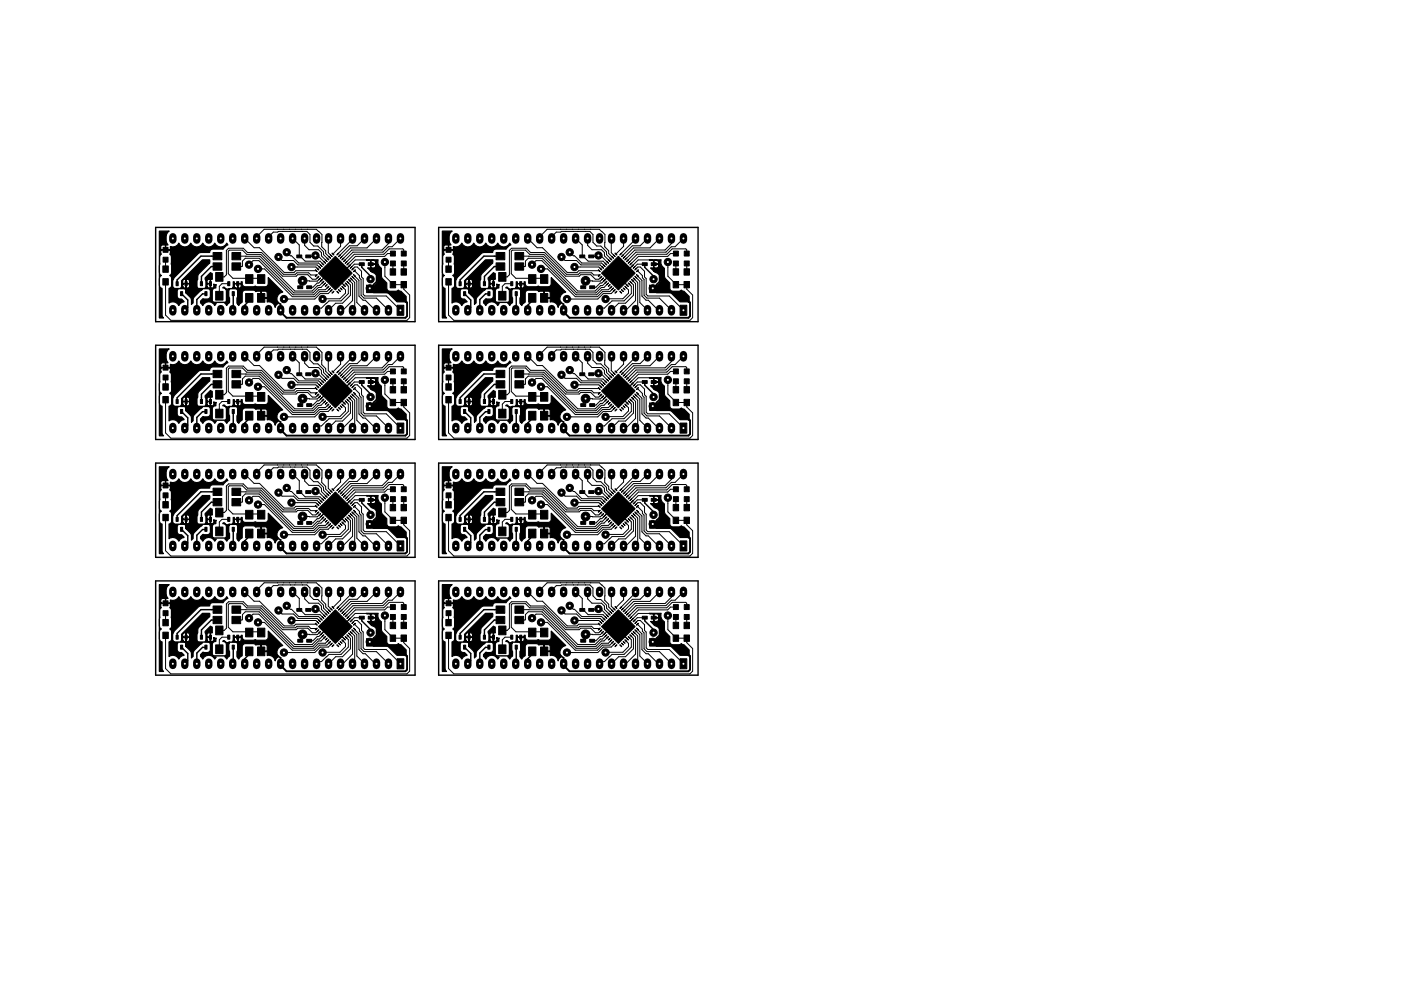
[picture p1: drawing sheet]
<svg xmlns="http://www.w3.org/2000/svg" width="297mm" height="210mm" viewBox="0 0 297 210" stroke-linecap="round" stroke-linejoin="round" font-family="sans-serif">
<g fill="none" stroke="#000" stroke-width=".3">
<path d="M33 48.2h55v20h-55zM35.1 53h.9l.5 .4v7.3l.4 .5h8M46.1 56.5h-1.3l-2.1 2.1v1.6M46.1 54.3h-3.5l-5 5.1v.8M76.7 56v.7l1.9 1.9v.6M78.6 56l1.2 .1v3.7l-1.4 1.4M93 48.2h55v20h-55zM95.1 53h.9l.5 .4v7.3l.4 .5h8M106.1 56.5h-1.3l-2.1 2.1v1.6M106.1 54.3h-3.5l-5 5.1v.8M136.7 56v.7l1.9 1.9v.6M138.6 56l1.2 .1v3.7l-1.4 1.4"/>
<path d="M33 73.2h55v20h-55zM35.1 78h.9l.5 .4v7.3l.4 .5h8M38.5 62.3l1.3 1.4v1.5l-.6 .6M39.5 60.2v1M43.7 62.3h-.8l-1.2 1.3v2.2M44.6 60.2v.8l.3 .2M44.9 61.2v2.5l.4 .4h2.6l.5-.5v-2.2l.2-.2h6.7l.1 .2v1.4M46.1 79.3h-3.5l-5 5.1v.8M48.5 60.1v.1M49.5 62.3l-.1 3.5M50.4 60.1v1.1M52.9 62.8v1l-1 1v1"/>
<path d="M55.4 63.2h2.7l1.4 1.3v1.3M93 73.2h55v20h-55zM95.1 78h.9l.5 .4v7.3l.4 .5h8M98.5 62.3l1.3 1.4v1.5l-.6 .6M99.5 60.2v1M103.7 62.3h-.8l-1.2 1.3v2.2M104.6 60.2v.8l.3 .2M104.9 61.2v2.5l.4 .4h2.6l.5-.5v-2.2l.2-.2h6.7l.1 .2v1.4M106.1 79.3h-3.5l-5 5.1v.8M108.5 60.1v.1M109.5 62.3l-.1 3.5M110.4 60.1v1.1"/>
<path d="M112.9 62.8v1l-1 1v1M115.4 63.2h2.7l1.4 1.3v1.3M33 98.2h55v20h-55zM38.5 87.3l1.3 1.4v1.5l-.6 .6M39.5 85.2v1M39.5 86.1v.1M43.7 87.3h-.8l-1.2 1.3v2.2M44.6 85.2v.8l.3 .2M44.9 86.2v2.5l.4 .4h2.6l.5-.5v-2.2l.2-.2h6.7l.1 .2v1.4M46.1 81.5h-1.3l-2.1 2.1v1.6M48.5 85.1v.1M49.5 87.3l-.1 3.5"/>
<path d="M50.4 85.1v1.1M52.9 87.8v1l-1 1v1M55.4 88.2h2.7l1.4 1.3v1.3M76.7 81v.7l1.9 1.9v.6M78.6 81l1.2 .1v3.7l-1.4 1.4M93 98.2h55v20h-55zM98.5 87.3l1.3 1.4v1.5l-.6 .6M99.5 85.2v1M99.5 86.1v.1M103.7 87.3h-.8l-1.2 1.3v2.2M104.6 85.2v.8l.3 .2M104.9 86.2v2.5l.4 .4h2.6l.5-.5v-2.2l.2-.2h6.7l.1 .2v1.4"/>
<path d="M106.1 81.5h-1.3l-2.1 2.1v1.6M108.5 85.1v.1M109.5 87.3l-.1 3.5M110.4 85.1v1.1M112.9 87.8v1l-1 1v1M115.4 88.2h2.7l1.4 1.3v1.3M136.7 81v.7l1.9 1.9v.6M138.6 81l1.2 .1v3.7l-1.4 1.4M35.1 103h.9l.5 .4v7.3l.4 .5h8M38.5 112.3l1.3 1.4v1.5l-.6 .6M39.5 110.2v.9M43.7 112.3h-.8l-1.2 1.3v2.2"/>
<path d="M44.6 110.2v.8l.3 .2M44.9 111.2v2.5l.4 .4h2.6l.5-.5v-2.2l.2-.2h6.7l.1 .2v1.4M46.1 106.5h-1.3l-2.1 2.1v1.6M46.1 104.3h-3.5l-5 5.1v.8M48.5 110.1v.1M49.5 112.3l-.1 3.5M50.4 110.1v1.1M52.9 112.8v1l-1 1v1M55.4 113.2h2.7l1.4 1.3v1.3M76.7 106v.7l1.9 1.9v.6M78.6 106l1.2 .1v3.7l-1.4 1.4M95.1 103h.9l.5 .4v7.3l.4 .5h8"/>
<path d="M98.5 112.3l1.3 1.4v1.5l-.6 .6M99.5 110.2v.9M103.7 112.3h-.8l-1.2 1.3v2.2M104.6 110.2v.8l.3 .2M104.9 111.2v2.5l.4 .4h2.6l.5-.5v-2.2l.2-.2h6.7l.1 .2v1.4M106.1 106.5h-1.3l-2.1 2.1v1.6M106.1 104.3h-3.5l-5 5.1v.8M108.5 110.1v.1M109.5 112.3l-.1 3.5M110.4 110.1v1.1M112.9 112.8v1l-1 1v1M115.4 113.2h2.7l1.4 1.3v1.3"/>
<path d="M136.7 106v.7l1.9 1.9v.6M138.6 106l1.2 .1v3.7l-1.4 1.4M33 123.2h55v20h-55zM35.1 128h.9l.5 .4v7.3l.4 .5h8M38.5 137.3l1.3 1.4v1.5l-.6 .6M39.5 135.2v1M43.7 137.3h-.8l-1.2 1.3v2.2M44.6 135.2v.8l.3 .2M44.9 136.2v2.5l.4 .4h2.6l.5-.5v-2.2l.2-.2h6.7l.1 .2v1.4M46.1 131.5h-1.3l-2.1 2.1v1.6M46.1 129.3h-3.5l-5 5.1v.8M48.5 135.1v.1"/>
<path d="M49.5 137.3l-.1 3.5M50.4 135.1v1.1M52.9 137.8v1l-1 1v1M55.4 138.2h2.7l1.4 1.3v1.3M76.7 131v.7l1.9 1.9v.6M78.6 131l1.2 .1v3.7l-1.4 1.4M93 123.2h55v20h-55zM95.1 128h.9l.5 .4v7.3l.4 .5h8M98.5 137.3l1.3 1.4v1.5l-.6 .6M99.5 135.2v1M103.7 137.3h-.8l-1.2 1.3v2.2M104.6 135.2v.8l.3 .2"/>
<path d="M104.9 136.2v2.5l.4 .4h2.6l.5-.5v-2.2l.2-.2h6.7l.1 .2v1.4M106.1 131.5h-1.3l-2.1 2.1v1.6M106.1 129.3h-3.5l-5 5.1v.8M108.5 135.1v.1M109.5 137.3l-.1 3.5M110.4 135.1v1.1M112.9 137.8v1l-1 1v1M115.4 138.2h2.7l1.4 1.3v1.3M136.7 131v.7l1.9 1.9v.6M138.6 131l1.2 .1v3.7l-1.4 1.4"/>
</g>
<g fill="#000" stroke="#000" stroke-width=".21">
<path d="M34.5 56.4h1.2v1.4h-1.2zM34.6 54.6h1v1h-1zM34.6 52.5h1v1h-1zM37.3 59.8h.5v.8h-.5zM39.2 59.8h.5v.8h-.5zM42.5 59.8h.4v.8h-.4zM44.4 59.8h.4v.8h-.4zM45.2 53.6h1.8v1.5h-1.8zM45.2 55.8h1.8v1.5h-1.8zM45.7 57.8h1.6v1.9h-1.6zM48.3 59.8h.4v.8h-.4zM49.2 53.6h1.8v1.5h-1.8z"/>
<path d="M49.2 55.8h1.8v1.5h-1.8zM50.2 59.8h.4v.8h-.4zM62.9 54.1h1.1v.6h-1.1zM64.8 54.1h1.1v.6h-1.1zM67.2 58.2l-.3 .5zM67.2 59l.4-.4zM66.8 57.3l.5 .3zM67.5 59.3l.5-.3zM67.2 56.9l.4 .3zM67.9 59.7l.4-.3zM67.5 56.6l.5 .3zM67.9 56.2l.4 .3z"/>
<path d="M68.3 55.8l.3 .4zM68.7 55.4l.3 .5zM69 55.1l.4 .4zM69.3 54.8l.5 .3zM69.7 54.4l.4 .4zM70 54.1l.5 .3zM70.4 53.7l.4 .4zM71.4 54.1l.4-.4zM71.7 54.4l.5-.3zM72.5 54.4l-.3 .4zM72.5 55.1l.4-.3zM73.2 55.1l-.3 .4z"/>
<path d="M73.5 55.4l-.3 .5zM73.9 55.8l-.3 .4zM74.3 56.2l-.4 .4zM74.2 56.9l.5-.3zM73.9 59.3l.4 .4zM74.6 57.2l.4-.3zM74.2 59l.5 .3zM67.5 57.9l3.6-3.5 3.6 3.5-3.6 3.6zM75.3 57.2l-.3 .5zM74.6 58.6l.4 .4zM74.9 58.3l.5 .3zM76.2 55.7h1v.6h-1z"/>
<path d="M78.1 55.7h1v.6h-1zM82.7 57h1.2v1.4h-1.2zM82.8 55.4h1v1h-1zM82.8 53.3h1v1h-1zM85 57h1.2v1.4h-1.2zM85.1 55.4h1v1h-1zM85.1 53.3h1v1h-1zM94.5 56.4h1.2v1.4h-1.2zM94.6 54.6h1v1h-1zM94.6 52.5h1v1h-1zM97.3 59.8h.5v.8h-.5zM99.2 59.8h.5v.8h-.5z"/>
<path d="M102.5 59.8h.4v.8h-.4zM104.4 59.8h.4v.8h-.4zM105.2 55.8h1.8v1.5h-1.8zM105.2 53.6h1.8v1.5h-1.8zM105.7 57.8h1.6v1.9h-1.6zM108.3 59.8h.4v.8h-.4zM109.2 55.8h1.8v1.5h-1.8zM109.2 53.6h1.8v1.5h-1.8zM110.2 59.8h.4v.8h-.4zM122.9 54.1h1.1v.6h-1.1zM124.8 54.1h1.1v.6h-1.1zM127.2 58.2l-.3 .5z"/>
<path d="M127.6 58.6l-.4 .4zM126.9 57.2l.3 .5zM127.5 59.3l.5-.3zM127.2 56.9l.4 .4zM127.9 59.7l.4-.3zM127.6 56.5l.3 .5zM127.9 56.2l.4 .4zM128.2 55.9l.5 .3zM128.7 55.4l.3 .5zM129 55.1l.4 .4zM129.3 54.8l.5 .3zM129.7 54.4l.4 .4z"/>
<path d="M130 54.1l.5 .3zM130.4 53.7l.4 .4zM131.4 54.1l.4-.4zM131.7 54.4l.5-.3zM132.5 54.4l-.3 .4zM132.8 54.7l-.3 .5zM133.2 55.1l-.3 .4zM133.5 55.4l-.3 .5zM133.5 56.2l.5-.3zM133.9 56.5l.4-.3zM134.2 56.9l.5-.3zM133.9 59.3l.4 .4z"/>
<path d="M134.6 57.2l.4-.3zM134.2 59l.5 .3zM127.5 57.9l3.6-3.5 3.6 3.5-3.6 3.6zM135.3 57.2l-.3 .5zM134.6 58.6l.4 .4zM134.9 58.3l.5 .3zM136.2 55.7h1v.6h-1zM138.1 55.7h1v.6h-1zM142.7 57h1.2v1.4h-1.2zM142.8 55.4h1v1h-1zM142.8 53.3h1v1h-1zM145 57h1.2v1.4h-1.2z"/>
<path d="M145.1 55.4h1v1h-1zM145.1 53.3h1v1h-1zM34.5 59.1h1.2v1.4h-1.2zM34.6 77.5h1v1h-1zM38.3 61.9h.4v.8h-.4zM43.4 61.9h.5v.8h-.5zM45.2 78.6h1.8v1.5h-1.8zM45.7 61.8h1.6v1.9h-1.6zM49.2 78.6h1.8v1.5h-1.8zM49.2 61.9h.5v.8h-.5zM52.1 62.3h1.5v1.8h-1.5zM52.1 58.3h1.5v1.8h-1.5z"/>
<path d="M54.6 62.3h1.6v1.8h-1.6zM54.6 58.3h1.6v1.8h-1.6zM63.1 60.6h1.1v.6h-1.1zM62.9 79.1h1.1v.6h-1.1zM65 60.6h1.1v.6h-1.1zM64.8 79.1h1.1v.6h-1.1zM68.6 59.7l-.3 .4zM69 60l-.3 .5zM69.3 60.4l-.3 .4zM69.7 60.7l-.3 .5zM70 61.1l-.3 .4zM70.4 61.4l-.3 .5z"/>
<path d="M69.7 79.4l.4 .4zM70.4 62.2l.4-.4zM70.1 79l.3 .5zM70.4 78.7l.4 .4zM71.4 79.1l.4-.4zM71.7 79.4l.5-.3zM71.4 61.8l.4 .4zM72.5 79.4l-.3 .4zM71.8 61.4l.3 .5zM72.1 61.1l.4 .4zM72.5 60.8l.4 .3zM72.9 60.4l.3 .4z"/>
<path d="M73.2 60.1l.4 .3zM73.5 59.7l.5 .3zM82.7 59.7h1.2v1.4h-1.2zM82.8 78.3h1v1h-1zM85 59.7h1.2v1.4h-1.2zM85.1 78.3h1v1h-1zM84.2 64.8h1.4v2.1h-1.4zM94.5 59.1h1.2v1.4h-1.2zM94.6 77.5h1v1h-1zM98.3 61.9h.4v.8h-.4zM103.4 61.9h.5v.8h-.5zM105.2 78.6h1.8v1.5h-1.8z"/>
<path d="M105.7 61.8h1.6v1.9h-1.6zM109.2 78.6h1.8v1.5h-1.8zM109.2 61.9h.5v.8h-.5zM112.1 62.3h1.5v1.8h-1.5zM112.1 58.3h1.5v1.8h-1.5zM114.6 62.3h1.6v1.8h-1.6zM114.6 58.3h1.6v1.8h-1.6zM123.1 60.6h1.1v.6h-1.1zM122.9 79.1h1.1v.6h-1.1zM125 60.6h1.1v.6h-1.1zM124.8 79.1h1.1v.6h-1.1zM128.2 60l.5-.3z"/>
<path d="M128.6 60.4l.4-.3zM129 60.7l.4-.3zM129.3 61.1l.5-.3zM130 61.1l-.3 .4zM130.4 61.4l-.3 .5zM129.7 79.4l.4 .4zM130.4 62.2l.4-.4zM130 79.1l.5 .3zM130.4 78.7l.4 .4zM131.4 79.1l.4-.4zM131.7 79.4l.5-.3zM131.4 61.8l.4 .4z"/>
<path d="M132.5 79.4l-.3 .4zM131.8 61.4l.3 .5zM132.2 61.1l.3 .4zM132.5 60.7l.3 .5zM132.9 60.4l.3 .4zM133.2 60.1l.4 .3zM133.5 59.7l.5 .3zM142.7 59.7h1.2v1.4h-1.2zM142.8 78.3h1v1h-1zM145 59.7h1.2v1.4h-1.2zM145.1 78.3h1v1h-1zM144.2 64.8h1.4v2.1h-1.4z"/>
<path d="M34.5 84.1h1.2v1.4h-1.2zM34.5 81.4h1.2v1.4h-1.2zM34.6 79.6h1v1h-1zM37.3 84.8h.5v.8h-.5zM38.3 86.9h.4v.8h-.4zM39.2 84.8h.5v.8h-.5zM42.5 84.8h.4v.8h-.4zM43.4 86.9h.5v.8h-.5zM44.4 84.8h.4v.8h-.4zM45.2 80.8h1.8v1.5h-1.8zM45.7 82.8h1.6v1.9h-1.6zM45.7 86.8h1.6v1.9h-1.6z"/>
<path d="M48.3 84.8h.4v.8h-.4zM49.2 80.8h1.8v1.5h-1.8zM49.2 86.9h.5v.8h-.5zM50.2 84.8h.4v.8h-.4zM52.1 87.3h1.5v1.8h-1.5zM52.1 83.3h1.5v1.8h-1.5zM54.6 87.3h1.6v1.8h-1.6zM54.6 83.3h1.6v1.8h-1.6zM63.1 85.6h1.1v.6h-1.1zM65 85.6h1.1v.6h-1.1zM67.2 83.2l-.3 .5zM67.2 84l.4-.4z"/>
<path d="M66.9 82.2l.3 .5zM67.5 84.3l.5-.3zM67.2 81.9l.4 .3zM67.9 84.7l.4-.3zM67.5 81.6l.5 .3zM68.6 84.7l-.3 .4zM67.9 81.2l.4 .3zM69 85l-.3 .5zM68.2 80.9l.5 .3zM69 85.7l.4-.3zM68.6 80.5l.4 .3zM69.3 86.1l.5-.3z"/>
<path d="M69 80.1l.4 .4zM70 86.1l-.3 .4zM69.3 79.8l.5 .3zM70.4 86.4l-.3 .5zM70.8 86.8l-.4 .4zM71.4 86.8l.4 .4zM71.8 86.4l.3 .5zM72.5 80.1l.4-.3zM72.1 86.1l.4 .4zM73.2 80.1l-.3 .4zM72.5 85.8l.4 .3zM73.2 80.8l.4-.3z"/>
<path d="M72.8 85.4l.5 .3zM73.5 81.2l.5-.3zM73.2 85.1l.4 .3zM74.3 81.2l-.4 .4zM73.5 84.7l.5 .3zM74.6 81.5l-.3 .5zM73.9 84.3l.4 .4zM75 81.9l-.4 .4zM74.2 84l.5 .3zM71.1 79.4l3.6 3.5-3.6 3.6-3.6-3.6zM75.3 82.2l-.3 .5zM74.6 83.6l.4 .4z"/>
<path d="M75 83.2l.3 .5zM76.2 80.7h1v.6h-1zM78.1 80.7h1v.6h-1zM82.7 84.7h1.2v1.4h-1.2zM82.7 82h1.2v1.4h-1.2zM82.8 80.4h1v1h-1zM85 84.7h1.2v1.4h-1.2zM85 82h1.2v1.4h-1.2zM85.1 80.4h1v1h-1zM84.2 89.8h1.4v2.1h-1.4zM94.5 84.1h1.2v1.4h-1.2zM94.5 81.4h1.2v1.4h-1.2z"/>
<path d="M94.6 79.6h1v1h-1zM97.3 84.8h.5v.8h-.5zM98.3 86.9h.4v.8h-.4zM99.2 84.8h.5v.8h-.5zM102.5 84.8h.4v.8h-.4zM103.4 86.9h.5v.8h-.5zM104.4 84.8h.4v.8h-.4zM105.2 80.8h1.8v1.5h-1.8zM105.7 82.8h1.6v1.9h-1.6zM105.7 86.8h1.6v1.9h-1.6zM108.3 84.8h.4v.8h-.4zM109.2 80.8h1.8v1.5h-1.8z"/>
<path d="M109.2 86.9h.5v.8h-.5zM110.2 84.8h.4v.8h-.4zM112.1 87.3h1.5v1.8h-1.5zM112.1 83.3h1.5v1.8h-1.5zM114.6 87.3h1.6v1.8h-1.6zM114.6 83.3h1.6v1.8h-1.6zM123.1 85.6h1.1v.6h-1.1zM125 85.6h1.1v.6h-1.1zM127.2 83.2l-.3 .5zM127.6 83.6l-.4 .4zM126.9 82.2l.3 .5zM127.5 84.3l.5-.3z"/>
<path d="M127.2 81.9l.4 .4zM127.9 84.7l.4-.3zM127.6 81.5l.3 .5zM128.2 85l.5-.3zM127.9 81.2l.4 .4zM128.6 85.4l.4-.3zM128.2 80.9l.5 .3zM129 85.7l.4-.3zM128.6 80.5l.4 .3zM129.3 86.1l.5-.3zM129 80.1l.4 .4zM130 86.1l-.3 .4z"/>
<path d="M129.3 79.8l.5 .3zM130.4 86.4l-.3 .5zM130.8 86.8l-.4 .4zM131.4 86.8l.4 .4zM131.8 86.4l.3 .5zM132.8 79.7l-.3 .5zM132.2 86.1l.3 .4zM132.8 80.5l.5-.4zM132.5 85.8l.4 .3zM133.2 80.8l.4-.3zM132.9 85.4l.3 .4zM133.5 81.2l.5-.3z"/>
<path d="M133.2 85.1l.4 .3zM134.3 81.2l-.4 .4zM133.5 84.7l.5 .3zM134.6 81.5l-.3 .5zM133.9 84.3l.4 .4zM135 81.9l-.4 .4zM134.2 84l.5 .3zM131.1 79.4l3.6 3.5-3.6 3.6-3.6-3.6zM135.3 82.2l-.3 .5zM134.6 83.6l.4 .4zM135 83.2l.3 .5zM136.2 80.7h1v.6h-1z"/>
<path d="M138.1 80.7h1v.6h-1zM142.7 84.7h1.2v1.4h-1.2zM142.7 82h1.2v1.4h-1.2zM142.8 80.4h1v1h-1zM145 84.7h1.2v1.4h-1.2zM145 82h1.2v1.4h-1.2zM145.1 80.4h1v1h-1zM144.2 89.8h1.4v2.1h-1.4zM34.5 109.1h1.2v1.4h-1.2zM34.5 106.4h1.2v1.4h-1.2zM34.6 104.6h1v1h-1zM34.6 102.5h1v1h-1z"/>
<path d="M37.3 109.8h.5v.8h-.5zM38.3 111.9h.4v.8h-.4zM39.2 109.8h.5v.8h-.5zM42.5 109.8h.4v.8h-.4zM43.4 111.9h.5v.8h-.5zM44.4 109.8h.4v.8h-.4zM45.2 105.8h1.8v1.5h-1.8zM45.2 103.6h1.8v1.5h-1.8zM45.7 107.8h1.6v1.9h-1.6zM45.7 111.8h1.6v1.9h-1.6zM48.3 109.8h.4v.8h-.4zM49.2 105.8h1.8v1.5h-1.8z"/>
<path d="M49.2 103.6h1.8v1.5h-1.8zM49.2 111.9h.5v.8h-.5zM50.2 109.8h.4v.8h-.4zM52.1 112.3h1.5v1.8h-1.5zM52.1 108.3h1.5v1.8h-1.5zM54.6 112.3h1.6v1.8h-1.6zM54.6 108.3h1.6v1.8h-1.6zM63.1 110.6h1.1v.6h-1.1zM62.9 104.1h1.1v.6h-1.1zM65 110.6h1.1v.6h-1.1zM64.8 104.1h1.1v.6h-1.1zM67.2 108.2l-.3 .5z"/>
<path d="M67.2 109l.4-.4zM66.8 107.3l.5 .3zM67.5 109.3l.5-.3zM67.2 106.9l.4 .3zM67.9 109.7l.4-.3zM67.5 106.6l.5 .3zM68.6 109.7l-.3 .4zM67.9 106.2l.4 .3zM69 110l-.3 .5zM68.2 105.9l.5 .3zM69 110.7l.4-.3zM68.6 105.5l.4 .3z"/>
<path d="M69.3 111.1l.5-.3zM69 105.1l.4 .4zM69.7 111.5l.4-.4zM69.4 104.7l.3 .5zM70.4 111.4l-.3 .5zM69.7 104.4l.4 .4zM70.8 111.8l-.4 .4zM70.1 104l.3 .5zM70.4 103.7l.4 .4zM71.4 104.1l.4-.4zM71.7 104.4l.5-.3zM71.4 111.8l.4 .4z"/>
<path d="M72.5 104.4l-.3 .4zM71.7 111.5l.5 .3zM72.5 105.1l.4-.3zM72.1 111.1l.4 .4zM73.2 105.1l-.3 .4zM72.5 110.8l.4 .3zM73.2 105.8l.4-.3zM72.9 110.4l.3 .4zM73.5 106.2l.5-.3zM73.2 110.1l.4 .3zM74.3 106.2l-.4 .4zM73.6 109.7l.3 .4z"/>
<path d="M74.2 106.9l.5-.3zM73.9 109.3l.4 .4zM75 106.9l-.4 .4zM74.2 109l.5 .3zM71.1 104.4l3.6 3.5-3.6 3.6-3.6-3.6zM74.9 107.6l.5-.3zM74.6 108.6l.4 .4zM75 108.2l.3 .5zM76.2 105.7h1v.6h-1zM78.1 105.7h1v.6h-1zM82.7 109.7h1.2v1.4h-1.2zM82.7 107h1.2v1.4h-1.2z"/>
<path d="M82.8 105.4h1v1h-1zM82.8 103.3h1v1h-1zM85 109.7h1.2v1.4h-1.2zM85 107h1.2v1.4h-1.2zM85.1 105.4h1v1h-1zM85.1 103.3h1v1h-1zM84.2 114.8h1.4v2.1h-1.4zM94.5 109.1h1.2v1.4h-1.2zM94.5 106.4h1.2v1.4h-1.2zM94.6 104.6h1v1h-1zM94.6 102.5h1v1h-1zM97.3 109.8h.5v.8h-.5z"/>
<path d="M98.3 111.9h.4v.8h-.4zM99.2 109.8h.5v.8h-.5zM102.5 109.8h.4v.8h-.4zM103.4 111.9h.5v.8h-.5zM104.4 109.8h.4v.8h-.4zM105.2 103.6h1.8v1.5h-1.8zM105.2 105.8h1.8v1.5h-1.8zM105.7 107.8h1.6v1.9h-1.6zM105.7 111.8h1.6v1.9h-1.6zM108.3 109.8h.4v.8h-.4zM109.2 103.6h1.8v1.5h-1.8zM109.2 105.8h1.8v1.5h-1.8z"/>
<path d="M109.2 111.9h.5v.8h-.5zM110.2 109.8h.4v.8h-.4zM112.1 112.3h1.5v1.8h-1.5zM112.1 108.3h1.5v1.8h-1.5zM114.6 112.3h1.6v1.8h-1.6zM114.6 108.3h1.6v1.8h-1.6zM123.1 110.6h1.1v.6h-1.1zM122.9 104.1h1.1v.6h-1.1zM125 110.6h1.1v.6h-1.1zM124.8 104.1h1.1v.6h-1.1zM127.2 108.2l-.3 .5zM127.6 108.6l-.4 .4z"/>
<path d="M126.8 107.3l.5 .3zM127.5 109.3l.5-.3zM127.2 106.9l.4 .4zM127.9 109.7l.4-.3zM127.5 106.6l.5 .3zM128.2 110l.5-.3zM127.9 106.2l.4 .3zM128.6 110.4l.4-.3zM128.2 105.9l.5 .3zM129 110.7l.4-.3zM128.6 105.5l.4 .3zM129.3 111.1l.5-.3z"/>
<path d="M129 105.1l.4 .4zM129.7 111.5l.4-.4zM129.3 104.8l.5 .3zM130.4 111.4l-.3 .5zM129.7 104.4l.3 .4zM130.4 112.2l.4-.4zM130 104.1l.5 .3zM130.4 103.7l.4 .4zM131.4 104.1l.4-.4zM131.7 104.4l.5-.3zM131.4 111.8l.4 .4zM132.5 104.4l-.3 .4z"/>
<path d="M131.7 111.5l.5 .3zM132.8 104.7l-.3 .5zM132.2 111.1l.3 .4zM132.8 105.5l.5-.4zM132.5 110.7l.3 .5zM133.2 105.8l.4-.3zM132.9 110.4l.3 .4zM133.5 106.2l.5-.3zM133.2 110l.3 .5zM133.9 106.5l.4-.3zM133.5 109.7l.5 .3zM134.2 106.9l.5-.3z"/>
<path d="M133.9 109.3l.4 .4zM134.6 107.2l.4-.3zM134.2 109l.5 .3zM131.1 104.4l3.6 3.5-3.6 3.6-3.6-3.6zM134.9 107.6l.5-.3zM134.6 108.6l.4 .4zM135 108.2l.3 .5zM136.2 105.7h1v.6h-1zM138.1 105.7h1v.6h-1zM142.7 109.7h1.2v1.4h-1.2zM142.7 107h1.2v1.4h-1.2zM142.8 105.4h1v1h-1z"/>
<path d="M142.8 103.3h1v1h-1zM145 109.7h1.2v1.4h-1.2zM145 107h1.2v1.4h-1.2zM145.1 105.4h1v1h-1zM145.1 103.3h1v1h-1zM144.2 114.8h1.4v2.1h-1.4zM34.5 134.1h1.2v1.4h-1.2zM34.5 131.4h1.2v1.4h-1.2zM34.6 129.6h1v1h-1zM34.6 127.5h1v1h-1zM37.3 134.8h.5v.8h-.5zM38.3 136.9h.4v.8h-.4z"/>
<path d="M39.2 134.8h.5v.8h-.5zM42.5 134.8h.4v.8h-.4zM43.4 136.9h.5v.8h-.5zM44.4 134.8h.4v.8h-.4zM45.2 128.6h1.8v1.5h-1.8zM45.2 130.8h1.8v1.5h-1.8zM45.7 132.8h1.6v1.9h-1.6zM45.7 136.8h1.6v1.9h-1.6zM48.3 134.8h.4v.8h-.4zM49.2 128.6h1.8v1.5h-1.8zM49.2 130.8h1.8v1.5h-1.8zM49.2 136.9h.5v.8h-.5z"/>
<path d="M50.2 134.8h.4v.8h-.4zM52.1 137.3h1.5v1.8h-1.5zM52.1 133.3h1.5v1.8h-1.5zM54.6 137.3h1.6v1.8h-1.6zM54.6 133.3h1.6v1.8h-1.6zM63.1 135.6h1.1v.6h-1.1zM62.9 129.1h1.1v.6h-1.1zM65 135.6h1.1v.6h-1.1zM64.8 129.1h1.1v.6h-1.1zM67.2 133.2l-.3 .5zM67.2 134l.4-.4zM66.8 132.3l.5 .3z"/>
<path d="M67.5 134.3l.5-.3zM67.2 131.9l.4 .3zM67.9 134.7l.4-.3zM67.6 131.5l.3 .5zM68.2 135l.5-.3zM67.9 131.2l.4 .3zM69 135l-.3 .5zM68.2 130.9l.5 .3zM69 135.7l.4-.3zM68.6 130.5l.4 .3zM69.3 136.1l.5-.3zM69 130.1l.4 .4z"/>
<path d="M69.7 136.5l.4-.4zM69.4 129.7l.3 .5zM70 136.8l.5-.3zM69.7 129.4l.3 .4zM70.8 136.8l-.4 .4zM70.1 129l.3 .5zM70.4 128.7l.4 .4zM71.4 129.1l.4-.4zM71.7 129.4l.5-.3zM71.4 136.8l.4 .4zM72.5 129.4l-.3 .4zM71.8 136.4l.3 .5z"/>
<path d="M72.5 130.1l.4-.3zM72.1 136.1l.4 .4zM72.8 130.5l.5-.4zM72.5 135.8l.4 .3zM73.2 130.8l.4-.3zM72.9 135.4l.3 .4zM73.5 131.2l.5-.3zM73.2 135.1l.4 .3zM73.9 131.5l.4-.3zM73.6 134.7l.3 .4zM74.2 131.9l.5-.3zM73.9 134.3l.4 .4z"/>
<path d="M75 131.9l-.4 .4zM74.2 134l.5 .3zM67.5 132.9l3.6-3.5 3.6 3.5-3.6 3.6zM74.9 132.6l.5-.3zM74.6 133.6l.4 .4zM75 133.2l.3 .5zM76.2 130.7h1v.6h-1zM78.1 130.7h1v.6h-1zM82.7 134.7h1.2v1.4h-1.2zM82.7 132h1.2v1.4h-1.2zM82.8 130.4h1v1h-1zM82.8 128.3h1v1h-1z"/>
<path d="M85 134.7h1.2v1.4h-1.2zM85 132h1.2v1.4h-1.2zM85.1 130.4h1v1h-1zM85.1 128.3h1v1h-1zM94.5 134.1h1.2v1.4h-1.2zM94.5 131.4h1.2v1.4h-1.2zM94.6 129.6h1v1h-1zM94.6 127.5h1v1h-1zM97.3 134.8h.5v.8h-.5zM98.3 136.9h.4v.8h-.4zM99.2 134.8h.5v.8h-.5zM102.5 134.8h.4v.8h-.4z"/>
<path d="M103.4 136.9h.5v.8h-.5zM104.4 134.8h.4v.8h-.4zM105.2 130.8h1.8v1.5h-1.8zM105.2 128.6h1.8v1.5h-1.8zM105.7 132.8h1.6v1.9h-1.6zM105.7 136.8h1.6v1.9h-1.6zM108.3 134.8h.4v.8h-.4zM109.2 130.8h1.8v1.5h-1.8zM109.2 128.6h1.8v1.5h-1.8zM109.2 136.9h.5v.8h-.5zM110.2 134.8h.4v.8h-.4zM112.1 137.3h1.5v1.8h-1.5z"/>
<path d="M112.1 133.3h1.5v1.8h-1.5zM114.6 137.3h1.6v1.8h-1.6zM114.6 133.3h1.6v1.8h-1.6zM123.1 135.6h1.1v.6h-1.1zM122.9 129.1h1.1v.6h-1.1zM125 135.6h1.1v.6h-1.1zM124.8 129.1h1.1v.6h-1.1zM127.2 133.2l-.3 .5zM127.6 133.6l-.4 .4zM126.9 132.2l.3 .5zM127.5 134.3l.5-.3zM127.2 131.9l.4 .3z"/>
<path d="M127.9 134.7l.4-.3zM127.6 131.5l.3 .5zM128.2 135l.5-.3zM127.9 131.2l.4 .4zM128.6 135.4l.4-.3zM128.2 130.9l.5 .3zM129 135.7l.4-.3zM128.6 130.5l.4 .3zM129.3 136.1l.5-.3zM129 130.1l.4 .4zM130 136.1l-.3 .4zM129.3 129.8l.5 .3z"/>
<path d="M130.4 136.4l-.3 .5zM129.7 129.4l.3 .4zM130.4 137.2l.4-.4zM130 129.1l.5 .3zM130.4 128.7l.4 .4zM131.4 129.1l.4-.4zM131.7 129.4l.5-.3zM131.4 136.8l.4 .4zM132.5 129.4l-.3 .4zM131.8 136.4l.3 .5zM132.8 129.7l-.3 .5zM132.2 136.1l.3 .4z"/>
<path d="M132.8 130.5l.5-.4zM132.5 135.7l.3 .5zM133.2 130.8l.4-.3zM132.9 135.4l.3 .4zM133.5 131.2l.5-.3zM133.2 135l.3 .5zM133.9 131.5l.4-.3zM133.6 134.7l.3 .4zM134.2 131.9l.5-.3zM133.9 134.3l.4 .4zM134.6 132.2l.4-.3zM134.2 134l.5 .3z"/>
<path d="M131.1 129.4l3.6 3.5-3.6 3.6-3.6-3.6zM135.3 132.2l-.3 .5zM134.6 133.6l.4 .4zM135 133.2l.3 .5zM136.2 130.7h1v.6h-1zM138.1 130.7h1v.6h-1zM142.7 134.7h1.2v1.4h-1.2zM142.7 132h1.2v1.4h-1.2zM142.8 130.4h1v1h-1zM142.8 128.3h1v1h-1zM145 134.7h1.2v1.4h-1.2zM145 132h1.2v1.4h-1.2z"/>
<path d="M145.1 130.4h1v1h-1zM145.1 128.3h1v1h-1zM84.2 139.8h1.4v2.1h-1.4zM144.2 139.8h1.4v2.1h-1.4z"/>
<circle cx="52.8" cy="56.1" r=".77"/>
<circle cx="54.7" cy="57" r=".77"/>
<circle cx="59" cy="54.5" r=".77"/>
<circle cx="60.8" cy="53.5" r=".77"/>
<circle cx="61.8" cy="56.6" r=".77"/>
<circle cx="64.2" cy="59.6" r=".93"/>
<circle cx="66.9" cy="54.2" r=".77"/>
<circle cx="78.6" cy="59.2" r=".77"/>
<circle cx="81.6" cy="55.6" r=".77"/>
<circle cx="112.8" cy="56.1" r=".77"/>
<circle cx="114.7" cy="57" r=".77"/>
<circle cx="119" cy="54.5" r=".77"/>
<circle cx="120.8" cy="53.5" r=".77"/>
<circle cx="121.8" cy="56.6" r=".77"/>
<circle cx="124.2" cy="59.6" r=".92"/>
<circle cx="126.9" cy="54.2" r=".77"/>
<circle cx="138.6" cy="59.2" r=".77"/>
<circle cx="141.6" cy="55.6" r=".77"/>
<circle cx="59" cy="79.5" r=".77"/>
<circle cx="60.2" cy="63.4" r=".77"/>
<circle cx="60.8" cy="78.5" r=".77"/>
<circle cx="66.9" cy="79.2" r=".77"/>
<circle cx="68.4" cy="63.4" r=".77"/>
<circle cx="78.4" cy="61.2" r=".77"/>
<circle cx="119" cy="79.5" r=".77"/>
<circle cx="120.2" cy="63.4" r=".77"/>
<circle cx="120.8" cy="78.5" r=".77"/>
<circle cx="126.9" cy="79.2" r=".77"/>
<circle cx="128.4" cy="63.4" r=".77"/>
<circle cx="138.4" cy="61.2" r=".77"/>
<circle cx="52.8" cy="81.1" r=".77"/>
<circle cx="54.7" cy="82" r=".77"/>
<circle cx="60.2" cy="88.4" r=".77"/>
<circle cx="61.8" cy="81.6" r=".77"/>
<circle cx="64.2" cy="84.6" r=".93"/>
<circle cx="68.4" cy="88.4" r=".77"/>
<circle cx="78.4" cy="86.2" r=".77"/>
<circle cx="78.6" cy="84.2" r=".77"/>
<circle cx="81.6" cy="80.6" r=".77"/>
<circle cx="112.8" cy="81.1" r=".77"/>
<circle cx="114.7" cy="82" r=".77"/>
<circle cx="120.2" cy="88.4" r=".77"/>
<circle cx="121.8" cy="81.6" r=".77"/>
<circle cx="124.2" cy="84.6" r=".92"/>
<circle cx="128.4" cy="88.4" r=".77"/>
<circle cx="138.4" cy="86.2" r=".77"/>
<circle cx="138.6" cy="84.2" r=".77"/>
<circle cx="141.6" cy="80.6" r=".77"/>
<circle cx="52.8" cy="106.1" r=".77"/>
<circle cx="54.7" cy="107" r=".77"/>
<circle cx="59" cy="104.5" r=".78"/>
<circle cx="60.2" cy="113.4" r=".77"/>
<circle cx="60.8" cy="103.5" r=".77"/>
<circle cx="61.8" cy="106.6" r=".77"/>
<circle cx="64.2" cy="109.6" r=".93"/>
<circle cx="66.9" cy="104.2" r=".77"/>
<circle cx="68.4" cy="113.4" r=".77"/>
<circle cx="78.4" cy="111.2" r=".77"/>
<circle cx="78.6" cy="109.2" r=".77"/>
<circle cx="81.6" cy="105.6" r=".77"/>
<circle cx="112.8" cy="106.1" r=".77"/>
<circle cx="114.7" cy="107" r=".77"/>
<circle cx="119" cy="104.5" r=".77"/>
<circle cx="120.2" cy="113.4" r=".77"/>
<circle cx="120.8" cy="103.5" r=".77"/>
<circle cx="121.8" cy="106.6" r=".77"/>
<circle cx="124.2" cy="109.6" r=".92"/>
<circle cx="126.9" cy="104.2" r=".77"/>
<circle cx="128.4" cy="113.4" r=".77"/>
<circle cx="138.4" cy="111.2" r=".77"/>
<circle cx="138.6" cy="109.2" r=".77"/>
<circle cx="141.6" cy="105.6" r=".77"/>
<circle cx="52.8" cy="131.1" r=".78"/>
<circle cx="54.7" cy="132" r=".77"/>
<circle cx="59" cy="129.5" r=".77"/>
<circle cx="60.2" cy="138.4" r=".78"/>
<circle cx="60.8" cy="128.5" r=".77"/>
<circle cx="61.8" cy="131.6" r=".77"/>
<circle cx="64.2" cy="134.6" r=".92"/>
<circle cx="66.9" cy="129.2" r=".77"/>
<circle cx="68.4" cy="138.4" r=".78"/>
<circle cx="78.4" cy="136.2" r=".77"/>
<circle cx="78.6" cy="134.2" r=".78"/>
<circle cx="81.6" cy="130.6" r=".78"/>
<circle cx="112.8" cy="131.1" r=".77"/>
<circle cx="114.7" cy="132" r=".78"/>
<circle cx="119" cy="129.5" r=".77"/>
<circle cx="120.2" cy="138.4" r=".77"/>
<circle cx="120.8" cy="128.5" r=".77"/>
<circle cx="121.8" cy="131.6" r=".77"/>
<circle cx="124.2" cy="134.6" r=".92"/>
<circle cx="126.9" cy="129.2" r=".77"/>
<circle cx="128.4" cy="138.4" r=".77"/>
<circle cx="138.4" cy="136.2" r=".77"/>
<circle cx="138.6" cy="134.2" r=".77"/>
<circle cx="141.6" cy="130.6" r=".77"/>
</g>
<g fill="none" stroke="#000" stroke-width="1.6">
<path d="M36.6 50.2v.7M39.2 50.2v.7M41.7 50.2v.7M44.3 50.2v.7M46.8 50.2v.7M49.3 50.2v.7M51.9 50.2v.7M54.4 50.2v.7M57 50.2v.7M59.5 50.2v.7M62 50.2v.7M64.6 50.2v.7"/>
<path d="M67.1 50.2v.7M69.7 50.2v.7M72.2 50.2v.7M74.7 50.2v.7M77.3 50.2v.7M79.8 50.2v.7M82.4 50.2v.7M84.9 50.2v.7M96.6 50.2v.7M99.2 50.2v.7M101.7 50.2v.7M104.3 50.2v.7"/>
<path d="M106.8 50.2v.7M109.3 50.2v.7M111.9 50.2v.7M114.4 50.2v.7M117 50.2v.7M119.5 50.2v.7M122 50.2v.7M124.6 50.2v.7M127.1 50.2v.7M129.7 50.2v.7M132.2 50.2v.7M134.7 50.2v.7"/>
<path d="M137.3 50.2v.7M139.8 50.2v.7M142.4 50.2v.7M144.9 50.2v.7M36.6 65.5v.7M36.6 75.2v.7M39.2 65.5v.7M39.2 75.2v.7M41.7 65.5v.7M41.7 75.2v.7M44.3 65.5v.7M44.3 75.2v.7"/>
<path d="M46.8 65.5v.7M46.8 75.2v.7M49.3 65.5v.7M49.3 75.2v.7M51.9 65.5v.7M51.9 75.2v.7M54.4 65.5v.7M54.4 75.2v.7M57 65.5v.7M57 75.2v.7M59.5 65.5v.7M59.5 75.2v.7"/>
<path d="M62 65.5v.7M62 75.2v.7M64.6 65.5v.7M64.6 75.2v.7M67.1 65.5v.7M67.1 75.2v.7M69.7 65.5v.7M69.7 75.2v.7M72.2 65.5v.7M72.2 75.2v.7M74.7 65.5v.7M74.7 75.2v.7"/>
<path d="M77.3 65.5v.7M77.3 75.2v.7M79.8 65.5v.7M79.8 75.2v.7M82.4 65.5v.7M82.4 75.2v.7M84.9 75.2v.7M96.6 65.5v.7M96.6 75.2v.7M99.2 65.5v.7M99.2 75.2v.7M101.7 65.5v.7"/>
<path d="M101.7 75.2v.7M104.3 65.5v.7M104.3 75.2v.7M106.8 65.5v.7M106.8 75.2v.7M109.3 65.5v.7M109.3 75.2v.7M111.9 65.5v.7M111.9 75.2v.7M114.4 65.5v.7M114.4 75.2v.7M117 65.5v.7"/>
<path d="M117 75.2v.7M119.5 65.5v.7M119.5 75.2v.7M122 65.5v.7M122 75.2v.7M124.6 65.5v.7M124.6 75.2v.7M127.1 65.5v.7M127.1 75.2v.7M129.7 65.5v.7M129.7 75.2v.7M132.2 65.5v.7"/>
<path d="M132.2 75.2v.7M134.7 65.5v.7M134.7 75.2v.7M137.3 65.5v.7M137.3 75.2v.7M139.8 65.5v.7M139.8 75.2v.7M142.4 65.5v.7M142.4 75.2v.7M144.9 75.2v.7M36.6 90.5v.7M39.2 90.5v.7"/>
<path d="M41.7 90.5v.7M44.3 90.5v.7M46.8 90.5v.7M49.3 90.5v.7M51.9 90.5v.7M54.4 90.5v.7M57 90.5v.7M59.5 90.5v.7M62 90.5v.7M64.6 90.5v.7M67.1 90.5v.7M69.7 90.5v.7"/>
<path d="M72.2 90.5v.7M74.7 90.5v.7M77.3 90.5v.7M79.8 90.5v.7M82.4 90.5v.7M96.6 90.5v.7M99.2 90.5v.7M101.7 90.5v.7M104.3 90.5v.7M106.8 90.5v.7M109.3 90.5v.7M111.9 90.5v.7"/>
<path d="M114.4 90.5v.7M117 90.5v.7M119.5 90.5v.7M122 90.5v.7M124.6 90.5v.7M127.1 90.5v.7M129.7 90.5v.7M132.2 90.5v.7M134.7 90.5v.7M137.3 90.5v.7M139.8 90.5v.7M142.4 90.5v.7"/>
<path d="M36.6 100.2v.7M36.6 115.5v.7M39.2 100.2v.7M39.2 115.5v.7M41.7 100.2v.7M41.7 115.5v.7M44.3 100.2v.7M44.3 115.5v.7M46.8 100.2v.7M46.8 115.5v.7M49.3 100.2v.7M49.3 115.5v.7"/>
<path d="M51.9 100.2v.7M51.9 115.5v.7M54.4 100.2v.7M54.4 115.5v.7M57 100.2v.7M57 115.5v.7M59.5 100.2v.7M59.5 115.5v.7M62 100.2v.7M62 115.5v.7M64.6 100.2v.7M64.6 115.5v.7"/>
<path d="M67.1 100.2v.7M67.1 115.5v.7M69.7 100.2v.7M69.7 115.5v.7M72.2 100.2v.7M72.2 115.5v.7M74.7 100.2v.7M74.7 115.5v.7M77.3 100.2v.7M77.3 115.5v.7M79.8 100.2v.7M79.8 115.5v.7"/>
<path d="M82.4 100.2v.7M82.4 115.5v.7M84.9 100.2v.7M96.6 100.2v.7M96.6 115.5v.7M99.2 100.2v.7M99.2 115.5v.7M101.7 100.2v.7M101.7 115.5v.7M104.3 100.2v.7M104.3 115.5v.7M106.8 100.2v.7"/>
<path d="M106.8 115.5v.7M109.3 100.2v.7M109.3 115.5v.7M111.9 100.2v.7M111.9 115.5v.7M114.4 100.2v.7M114.4 115.5v.7M117 100.2v.7M117 115.5v.7M119.5 100.2v.7M119.5 115.5v.7M122 100.2v.7"/>
<path d="M122 115.5v.7M124.6 100.2v.7M124.6 115.5v.7M127.1 100.2v.7M127.1 115.5v.7M129.7 100.2v.7M129.7 115.5v.7M132.2 100.2v.7M132.2 115.5v.7M134.7 100.2v.7M134.7 115.5v.7M137.3 100.2v.7"/>
<path d="M137.3 115.5v.7M139.8 100.2v.7M139.8 115.5v.7M142.4 100.2v.7M142.4 115.5v.7M144.9 100.2v.7M36.6 125.2v.7M39.2 125.2v.7M41.7 125.2v.7M44.3 125.2v.7M46.8 125.2v.7M49.3 125.2v.7"/>
<path d="M51.9 125.2v.7M54.4 125.2v.7M57 125.2v.7M59.5 125.2v.7M62 125.2v.7M64.6 125.2v.7M67.1 125.2v.7M69.7 125.2v.7M72.2 125.2v.7M74.7 125.2v.7M77.3 125.2v.7M79.8 125.2v.7"/>
<path d="M82.4 125.2v.7M84.9 125.2v.7M96.6 125.2v.7M99.2 125.2v.7M101.7 125.2v.7M104.3 125.2v.7M106.8 125.2v.7M109.3 125.2v.7M111.9 125.2v.7M114.4 125.2v.7M117 125.2v.7M119.5 125.2v.7"/>
<path d="M122 125.2v.7M124.6 125.2v.7M127.1 125.2v.7M129.7 125.2v.7M132.2 125.2v.7M134.7 125.2v.7M137.3 125.2v.7M139.8 125.2v.7M142.4 125.2v.7M144.9 125.2v.7M36.6 140.5v.7M39.2 140.5v.7"/>
<path d="M41.7 140.5v.7M44.3 140.5v.7M46.8 140.5v.7M49.3 140.5v.7M51.9 140.5v.7M54.4 140.5v.7M57 140.5v.7M59.5 140.5v.7M62 140.5v.7M64.6 140.5v.7M67.1 140.5v.7M69.7 140.5v.7"/>
<path d="M72.2 140.5v.7M74.7 140.5v.7M77.3 140.5v.7M79.8 140.5v.7M82.4 140.5v.7M96.6 140.5v.7M99.2 140.5v.7M101.7 140.5v.7M104.3 140.5v.7M106.8 140.5v.7M109.3 140.5v.7M111.9 140.5v.7"/>
<path d="M114.4 140.5v.7M117 140.5v.7M119.5 140.5v.7M122 140.5v.7M124.6 140.5v.7M127.1 140.5v.7M129.7 140.5v.7M132.2 140.5v.7M134.7 140.5v.7M137.3 140.5v.7M139.8 140.5v.7M142.4 140.5v.7"/>
</g>
<g fill="none" stroke="#000" stroke-width=".21">
<path d="M35.1 55.1v2M48 53.1l.5-.4h3.1l.9 .9h3l4.6 4.6h2.5l.4-.3h2.4l.5 .4h1l.2 .2-.2 .1M48 53.1v5.2l-.4 .4h-1.1M49.8 54.4h-.1M50.1 54.3l5 .1 7.4 7.3h3.7l1.1-1.1h.5l.7-.7M50.1 56.5h1.2l.1-1.1 .6-.6h3l7.3 7.3h4l1.2-1.1h.6l.7-.8M51.9 50.6l2 2h1.1l5.3 5.2h2.1l.3-.4h4.4M52.8 56.1l.9-.8h1.2l7.2 7.2h4.4l1.1-1h1.4l.5-.6M52.9 59v.7M54.4 50.6v-.4l1.6-1.6h11.1l1.2 1.2-.1 2.6 .9 .8v.6l.8 .8M54.7 57h1.4l5.9 5.9h4.7l1.1-1h1.5l.6-.6M57 50.6v-.4l.9-1h1l.1-.1h6.1l.6 .7v1.6l.8 .8h.9l1.2 1.2v.6l.9 1"/>
<path d="M58.8 48.6h.1M59 54.5l.8 .8h2.4l1 .9h4l.6 .5M60 49.1h.1M60.2 48.6h.1M60.8 53.5l.7 .8h.3l1.5 1.5h4.3l.5 .6M61.4 48.6h.1M61.6 49.1h.1M61.8 56.6h5.2l.4 .5M62.1 50.6l1.4 1.4v2.4h.2l1 1h3.2l.6 .6M62.5 49.1h.1M62.7 48.6h.1M63.9 48.6h.1"/>
<path d="M64.1 49.1h.1M64.6 50.6v1.5l.9 .9h2l.7 .6v.7l1 1M65.2 48.6h.1M65.4 54.4h1.3l.2-.2h.5l1.4 1.5M67.4 58.8l-.4 .4h-.8l-.9-.9h-2.2l-.3 .3h-2.9l-4.6-4.6h-3l-.9-.9h-2.8l-.2 .2v4.8l1 .9h5.5l.5 .5M67.8 59.2l-.5 .4h-3.1l-.5 .5v.8M68.5 58.7h3.8M69.2 55.3h.1M69.8 50.7l-.2 .1v2.8l.6 .7M71.1 57.9v.8l1.9 1.9M71.6 53.9h.1M72.2 50.6v1.7l-1.6 1.6"/>
<path d="M72.3 58.6v1.6M73.7 59.9l.6 .5v2.2l-1.7 1.7h-1.4l-1.5 1.5M74.1 59.5l.7 .7v3.6l-2.1 2M74.2 59.6h.1M74.4 59.2l.8 .7v5.5l-.4 .4M74.6 50.6h.3l-3.3 3.3M74.8 57.1l.4-.5h.6l.9 .9v1.3l.3 .3v3.4l.4 .3h4.5l3 3M74.8 58.8l.9 .9v4.5l1.6 1.6M75.2 57.4l1 1.1v.4l.4 .4v3.3l.6 .6h2.6l2.6 2.6M75.2 58.5l.9 1v3.3l.9 .9h.5l2.1 2.1h.2M76.7 56h-1.6l-.7 .7M77.3 50.6l-1.6 1.5h-1.6l-2.1 2.2"/>
<path d="M78.6 56v-.5l-.3-.4h-3l-2.8 2.8h-2.8l-2.1 2.1h-.3l-.9 .9h-.8M79.8 50.6l-2 2h-3.5l-2 2M81.6 55.6v3l1.7 1.8h2.3v.9l1.3 1.3v4.8l-.6 .6h-50.1l-1.1-1.2v-7M82.4 50.6v1.1l-1.4 1.3h-6.4l-1.9 2M83.3 55.9v1.8M83.3 53.8h-1.1l-.6 .6h-6.2l-1.7 1.6M84.9 50.6l-1.8 1.7h-.8l-1.1 1.2h-6.4l-1.8 1.8M85.6 53.8v-.8l-.2-.2h-2.9l-1.1 1.1h-6.3l-1.7 1.8M85.6 55.9v1.8M95.1 55.1v2M108 53.1l.5-.4h3.1l.9 .9h3l4.6 4.6h2.5l.4-.3h2.4l.5 .4h1l.2 .2-.2 .1M108 53.1v5.2l-.4 .4h-1.1"/>
<path d="M109.8 54.4h-.1M110.1 54.3l5 .1 7.4 7.3h3.7l1.1-1.1h.5l.7-.7M110.1 56.5h1.2l.1-1.1 .6-.6h3l7.3 7.3h4l1.2-1.1h.6l.7-.8M111.9 50.6l2 2h1.1l5.3 5.2h2.1l.3-.4h4.4M112.8 56.1l.9-.8h1.2l7.2 7.2h4.4l1.1-1h1.4l.5-.6M112.9 59v.7M114.4 50.6v-.4l1.6-1.6h11.1l1.2 1.2-.1 2.6 .9 .8v.6l.8 .8M114.7 57h1.4l5.9 5.9h4.7l1.1-1h1.5l.6-.6M117 50.6v-.4l.9-1h1l.1-.1h6.1l.6 .7v1.6l.8 .8h.9l1.2 1.2v.6l.9 1M118.8 48.6h.1M119 54.5l.8 .8h2.4l1 .9h4l.6 .5M120 49.1h.1"/>
<path d="M120.2 48.6h.1M120.8 53.5l.7 .8h.3l1.5 1.5h4.3l.5 .6M121.4 48.6h.1M121.6 49.1h.1M121.8 56.6h5.2l.4 .5M122.1 50.6l1.4 1.4v2.4h.2l1 1h3.2l.6 .6M122.5 49.1h.1M122.7 48.6h.1M123.9 48.6h.1M124.1 49.1h.1M124.6 50.6v1.5l.9 .9h2l.7 .6v.7l1 1M125.2 48.6h.1"/>
<path d="M125.4 54.4h1.3l.2-.2h.5l1.4 1.5M127.4 58.8l-.4 .4h-.8l-.9-.9h-2.2l-.3 .3h-2.9l-4.6-4.6h-3l-.9-.9h-2.8l-.2 .2v4.8l1 .9h5.5l.5 .5M127.8 59.2l-.5 .4h-3.1l-.5 .5v.8M128.5 58.7h3.8M129.2 55.3h.1M129.8 50.7l-.2 .1v2.8l.6 .7M131.1 57.9v.8l1.9 1.9M131.6 53.9h.1M132.2 50.6v1.7l-1.6 1.6M132.3 58.6v1.6M133.7 59.9l.6 .5v2.2l-1.7 1.7h-1.4l-1.5 1.5M134.1 59.5l.1 .1"/>
<path d="M134.2 59.6l.6 .6v3.6l-2.1 2M134.2 59.6h.1M134.4 59.2l.8 .7v5.5l-.4 .4M134.6 50.6h.3l-3.3 3.3M134.8 57.1l.4-.5h.6l.9 .9v1.3l.3 .3v3.4l.4 .3h4.5l3 3M134.8 58.8l.9 .9v4.5l1.6 1.6M135.2 57.4l1 1.1v.4l.4 .4v3.3l.6 .6h2.6l2.6 2.6M135.2 58.5l.9 1v3.3l.9 .9h.5l2.1 2.1h.2M136.7 56h-1.6l-.7 .7M137.3 50.6l-1.6 1.5h-1.6l-2.1 2.2M138.6 56v-.5l-.3-.4h-3l-2.8 2.8h-2.8l-2.1 2.1h-.3l-.9 .9h-.8M139.8 50.6l-2 2h-3.5l-2 2"/>
<path d="M141.6 55.6v3l1.7 1.8h2.3v.9l1.3 1.3v4.8l-.6 .6h-50.1l-1.1-1.2v-7M142.4 50.6v1.1l-1.4 1.3h-6.4l-1.9 2M143.3 55.9v1.8M143.3 53.8h-1.1l-.6 .6h-6.2l-1.7 1.6M144.9 50.6l-1.8 1.7h-.8l-1.1 1.2h-6.4l-1.8 1.8M145.6 53.8v-.8l-.2-.2h-2.9l-1.1 1.1h-6.3l-1.7 1.8M145.6 55.9v1.8M48 78.1l.5-.4h3.1l.9 .9h3l4.6 4.6h2.5l.4-.3h2.4l.5 .4h1l.2 .2-.2 .1M48 78.1v5.2l-.4 .4h-1.1M48.5 60.2h-1.4l-.6 .5v2M49.8 79.4h-.1M50.1 79.3l5 .1 7.4 7.3h3.7l1.1-1.1h.5l.7-.7"/>
<path d="M51.9 75.6l2 2h1.1l5.3 5.2h2.1l.3-.4h4.4M52.1 79.3v.1M54.4 75.6v-.4l1.6-1.6h11.1l1.2 1.2-.1 2.6 .9 .8v.6l.8 .8M57 75.6v-.4l.9-1h1l.1-.1h6.1l.6 .7v1.6l.8 .8h.9l1.2 1.2v.6l.9 1M58.8 73.6h.1M59 79.5l.8 .8h2.4l1 .9h4l.6 .5M60 74.1h.1M60.2 73.6h.1M60.3 63.4l.3 .3M60.8 78.5l.7 .8h.3l1.5 1.5h4.3l.5 .6M61.4 73.6h.1M61.6 74.1h.1"/>
<path d="M62.1 75.6l1.4 1.4v2.4h.2l1 1h3.2l.6 .6M62.5 74.1h.1M62.7 73.6h.1M63.9 73.6h.1M64.1 74.1h.1M64.6 75.6v1.5l.9 .9h2l.7 .6v.7l1 1M65.2 73.6h.1M65.4 79.4h1.3l.2-.2h.5l1.4 1.5M69.8 75.7l-.2 .1v2.8l.6 .7M70.2 61.6l-.6 .7h-1.7l-1.2 1.1h-6.5M72.2 75.6v1.7l-1.6 1.6M72.7 60.9l.6 .6v.7l-1.2 1.2h-3.7"/>
<path d="M72.7 60.9h.1M72.8 61.1h.1M73.4 60.2l.5 .5v1.6l-1.6 1.5h-2.5l-1.6 1.6h-1.1M74.6 75.6h.3l-3.3 3.3M77.3 75.6l-1.6 1.5h-1.6l-2.1 2.2M79.8 75.6l-2 2h-3.5l-2 2M82.4 75.6v1.1l-1.4 1.3h-6.4l-1.9 2M83.3 78.8h-1.1l-.6 .6h-6.2l-1.7 1.6M84.9 75.6l-1.8 1.7h-.8l-1.1 1.2h-6.4l-1.8 1.8M85.6 78.8v-.8l-.2-.2h-2.9l-1.1 1.1h-6.3l-1.7 1.8M108 78.1l.5-.4h3.1l.9 .9h3l4.6 4.6h2.5l.4-.3h2.4l.5 .4h1l.2 .2-.2 .1M108 78.1v5.2l-.4 .4h-1.1"/>
<path d="M108.5 60.2h-1.4l-.6 .5v2M109.8 79.4h-.1M110.1 79.3l5 .1 7.4 7.3h3.7l1.1-1.1h.5l.7-.7M111.9 75.6l2 2h1.1l5.3 5.2h2.1l.3-.4h4.4M112.1 79.3v.1M114.4 75.6v-.4l1.6-1.6h11.1l1.2 1.2-.1 2.6 .9 .8v.6l.8 .8M117 75.6v-.4l.9-1h1l.1-.1h6.1l.6 .7v1.6l.8 .8h.9l1.2 1.2v.6l.9 1M118.8 73.6h.1M119 79.5l.8 .8h2.4l1 .9h4l.6 .5M120 74.1h.1M120.2 73.6h.1M120.3 63.4l.3 .3"/>
<path d="M120.8 78.5l.7 .8h.3l1.5 1.5h4.3l.5 .6M121.4 73.6h.1M121.6 74.1h.1M122.1 75.6l1.4 1.4v2.4h.2l1 1h3.2l.6 .6M122.5 74.1h.1M122.7 73.6h.1M123.9 73.6h.1M124.1 74.1h.1M124.6 75.6v1.5l.9 .9h2l.7 .6v.7l1 1M125.2 73.6h.1M125.4 79.4h1.3l.2-.2h.5l1.4 1.5M129.8 75.7l-.2 .1v2.8l.6 .7"/>
<path d="M130.2 61.6l-.6 .7h-1.7l-1.2 1.1h-6.5M132.2 75.6v1.7l-1.6 1.6M132.7 60.9h.1M132.7 60.9l.1 .2M132.8 61.1l.5 .4v.7l-1.2 1.2h-3.7M132.8 61.1h.1M133.4 60.2l.5 .5v1.6l-1.6 1.5h-2.5l-1.6 1.6h-1.1M134.6 75.6h.3l-3.3 3.3M137.3 75.6l-1.6 1.5h-1.6l-2.1 2.2M139.8 75.6l-2 2h-3.5l-2 2M142.4 75.6v1.1l-1.4 1.3h-6.4l-1.9 2M143.3 78.8h-1.1l-.6 .6h-6.2l-1.7 1.6"/>
<path d="M144.9 75.6l-1.8 1.7h-.8l-1.1 1.2h-6.4l-1.8 1.8M145.6 78.8v-.8l-.2-.2h-2.9l-1.1 1.1h-6.3l-1.7 1.8M35.1 80.1v2M48.5 85.2h-1.4l-.6 .5v2M50.1 81.5h1.2l.1-1.1 .6-.6h3l7.3 7.3h4l1.2-1.1h.6l.7-.8M52.8 81.1l.9-.8h1.2l7.2 7.2h4.4l1.1-1h1.4l.5-.6M52.9 84v.7M54.7 82h1.4l5.9 5.9h4.7l1.1-1h1.5l.6-.6M58.8 98.6h.1M60 99.1h.1M60.2 98.6h.1M60.3 88.4l.3 .3"/>
<path d="M61.4 98.6h.1M61.6 99.1h.1M61.8 81.6h5.2l.4 .5M62.5 99.1h.1M62.7 98.6h.1M63.9 98.6h.1M64.1 99.1h.1M65.2 98.6h.1M67.4 83.8l-.4 .4h-.8l-.9-.9h-2.2l-.3 .3h-2.9l-4.6-4.6h-3l-.9-.9h-2.8l-.2 .2v4.8l1 .9h5.5l.5 .5M67.8 84.2l-.5 .4h-3.1l-.5 .5v.8M68.5 83.7h3.8M69.2 80.3h.1"/>
<path d="M70.2 86.6l-.6 .7h-1.7l-1.2 1.1h-6.5M71.1 82.9v.8l1.9 1.9M72.3 83.6v1.6M72.7 85.9h.1M72.7 85.9l.6 .6v.7l-1.2 1.2h-3.7M72.8 86.1h.1M73.4 85.2l.5 .5v1.6l-1.6 1.5h-2.5l-1.6 1.6h-1.1M73.4 85.2h.1M73.7 84.9l.6 .5v2.2l-1.7 1.7h-1.4l-1.5 1.5M74.1 84.5l.7 .7v3.6l-2.1 2M74.2 84.6h.1M74.4 84.2l.8 .7v5.5l-.4 .4"/>
<path d="M74.8 82.1l.4-.5h.6l.9 .9v1.3l.3 .3v3.4l.4 .3h4.5l3 3M74.8 83.8l.9 .9v4.5l1.6 1.6M75.2 82.4l1 1.1v.4l.4 .4v3.3l.6 .6h2.6l2.6 2.6M75.2 82.4h.1M75.2 83.5l.9 1v3.3l.9 .9h.5l2.1 2.1h.2M76.7 81h-1.6l-.7 .7M78.6 81v-.5l-.3-.4h-3l-2.8 2.8h-2.8l-2.1 2.1h-.3l-.9 .9h-.8M81.6 80.6v3l1.7 1.8h2.3v.9l1.3 1.3v4.8l-.6 .6h-50.1l-1.1-1.2v-7M83.3 80.9v1.8M85.6 80.9v1.8M95.1 80.1v2M108.5 85.2h-1.4l-.6 .5v2"/>
<path d="M110.1 81.5h1.2l.1-1.1 .6-.6h3l7.3 7.3h4l1.2-1.1h.6l.7-.8M112.8 81.1l.9-.8h1.2l7.2 7.2h4.4l1.1-1h1.4l.5-.6M112.9 84v.7M114.7 82h1.4l5.9 5.9h4.7l1.1-1h1.5l.6-.6M118.8 98.6h.1M120 99.1h.1M120.2 98.6h.1M120.3 88.4l.3 .3M121.4 98.6h.1M121.6 99.1h.1M121.8 81.6h5.2l.4 .5M122.5 99.1h.1"/>
<path d="M122.7 98.6h.1M123.9 98.6h.1M124.1 99.1h.1M125.2 98.6h.1M127.4 83.8l-.4 .4h-.8l-.9-.9h-2.2l-.3 .3h-2.9l-4.6-4.6h-3l-.9-.9h-2.8l-.2 .2v4.8l1 .9h5.5l.5 .5M127.8 84.2l-.5 .4h-3.1l-.5 .5v.8M128.5 83.7h3.8M129.2 80.3h.1M130.2 86.6l-.6 .7h-1.7l-1.2 1.1h-6.5M131.1 82.9v.8l1.9 1.9M132.3 83.6v1.6M132.7 85.9l.1 .2"/>
<path d="M132.7 85.9h.1M132.8 86.1l.5 .4v.7l-1.2 1.2h-3.7M132.8 86.1h.1M133.4 85.2l.5 .5v1.6l-1.6 1.5h-2.5l-1.6 1.6h-1.1M133.4 85.2h.1M133.7 84.9l.6 .5v2.2l-1.7 1.7h-1.4l-1.5 1.5M134.1 84.5l.7 .7v3.6l-2.1 2M134.4 84.2l.8 .7v5.5l-.4 .4M134.8 82.1l.4-.5h.6l.9 .9v1.3l.3 .3v3.4l.4 .3h4.5l3 3M134.8 83.8l.9 .9v4.5l1.6 1.6M135.2 82.4l1 1.1v.4l.4 .4v3.3l.6 .6h2.6l2.6 2.6M135.2 82.4h.1"/>
<path d="M135.2 83.5l.9 1v3.3l.9 .9h.5l2.1 2.1h.2M135.3 83.6h.1M136.7 81h-1.6l-.7 .7M138.6 81v-.5l-.3-.4h-3l-2.8 2.8h-2.8l-2.1 2.1h-.3l-.9 .9h-.8M141.6 80.6v3l1.7 1.8h2.3v.9l1.3 1.3v4.8l-.6 .6h-50.1l-1.1-1.2v-7M143.3 80.9v1.8M145.6 80.9v1.8M35.1 105.1v2M48 103.1l.5-.4h3.1l.9 .9h3l4.6 4.6h2.5l.4-.3h2.4l.5 .4h1l.2 .2-.2 .1M48 103.1v5.2l-.4 .4h-1.1M48.5 110.2h-1.4l-.6 .5v2M49.8 104.4h-.1"/>
<path d="M50.1 104.3l5 .1 7.4 7.3h3.7l1.1-1.1h.5l.7-.7M50.1 106.5h1.2l.1-1.1 .6-.6h3l7.3 7.3h4l1.2-1.1h.6l.7-.8M51.9 100.6l2 2h1.1l5.3 5.2h2.1l.3-.4h4.4M52.1 104.3v.1M52.8 106.1l.9-.8h1.2l7.2 7.2h4.4l1.1-1h1.4l.5-.6M52.9 109v.7M54.4 100.6v-.4l1.6-1.6h11.1l1.2 1.2-.1 2.6 .9 .8v.6l.8 .8M54.7 107h1.4l5.9 5.9h4.7l1.1-1h1.5l.6-.6M57 100.6v-.4l.9-1h1l.1-.1h6.1l.6 .7v1.6l.8 .8h.9l1.2 1.2v.6l.9 1M59 104.5l.8 .8h2.4l1 .9h4l.6 .5M60.3 113.4l.3 .3M60.8 103.5l.7 .8h.3l1.5 1.5h4.3l.5 .6"/>
<path d="M61.8 106.6h5.2l.4 .5M62.1 100.6l1.4 1.4v2.4h.2l1 1h3.2l.6 .6M64.6 100.6v1.5l.9 .9h2l.7 .6v.7l1 1M65.4 104.4h1.3l.2-.2h.5l1.4 1.5M67.4 108.8l-.4 .4h-.8l-.9-.9h-2.2l-.3 .3h-2.9l-4.6-4.6h-3l-.9-.9h-2.8l-.2 .2v4.8l1 .9h5.5l.5 .5M67.8 109.2l-.5 .4h-3.1l-.5 .5v.8M68.5 108.7h3.8M69.2 105.3h.1M69.8 100.7l-.2 .1v2.8l.6 .7M70.2 111.6l-.6 .7h-1.7l-1.2 1.1h-6.5M71.1 107.9v.8l1.9 1.9M71.6 103.9h.1"/>
<path d="M72.2 100.6v1.7l-1.6 1.6M72.3 108.6v1.6M72.7 110.9h.1M72.7 110.9l.6 .6v.7l-1.2 1.2h-3.7M72.8 111.1h.1M73.4 110.2l.5 .5v1.6l-1.6 1.5h-2.5l-1.6 1.6h-1.1M73.4 110.2h.1M73.7 109.9l.6 .5v2.2l-1.7 1.7h-1.4l-1.5 1.5M74.1 109.5l.7 .7v3.6l-2.1 2M74.2 109.6h.1M74.4 109.2l.8 .7v5.5l-.4 .4M74.6 100.6h.3l-3.3 3.3"/>
<path d="M74.8 107.1l.4-.5h.6l.9 .9v1.3l.3 .3v3.4l.4 .3h4.5l3 3M74.8 108.8l.9 .9v4.5l1.6 1.6M74.8 107.1h.1M75.2 107.4l1 1.1v.4l.4 .4v3.3l.6 .6h2.6l2.6 2.6M75.2 108.5l.9 1v3.3l.9 .9h.5l2.1 2.1h.2M76.7 106h-1.6l-.7 .7M77.3 100.6l-1.6 1.5h-1.6l-2.1 2.2M78.6 106v-.5l-.3-.4h-3l-2.8 2.8h-2.8l-2.1 2.1h-.3l-.9 .9h-.8M79.8 100.6l-2 2h-3.5l-2 2M81.6 105.6v3l1.7 1.8h2.3v.9l1.3 1.3v4.8l-.6 .6h-50.1l-1.1-1.2v-7M82.4 100.6v1.1l-1.4 1.3h-6.4l-1.9 2M83.3 105.9v1.8"/>
<path d="M83.3 103.8h-1.1l-.6 .6h-6.2l-1.7 1.6M84.9 100.6l-1.8 1.7h-.8l-1.1 1.2h-6.4l-1.8 1.8M85.6 103.8v-.8l-.2-.2h-2.9l-1.1 1.1h-6.3l-1.7 1.8M85.6 105.9v1.8M95.1 105.1v2M108 103.1l.5-.4h3.1l.9 .9h3l4.6 4.6h2.5l.4-.3h2.4l.5 .4h1l.2 .2-.2 .1M108 103.1v5.2l-.4 .4h-1.1M108.5 110.2h-1.4l-.6 .5v2M109.8 104.4h-.1M110.1 104.3l5 .1 7.4 7.3h3.7l1.1-1.1h.5l.7-.7M110.1 106.5h1.2l.1-1.1 .6-.6h3l7.3 7.3h4l1.2-1.1h.6l.7-.8M111.9 100.6l2 2h1.1l5.3 5.2h2.1l.3-.4h4.4"/>
<path d="M112.1 104.3v.1M112.8 106.1l.9-.8h1.2l7.2 7.2h4.4l1.1-1h1.4l.5-.6M112.9 109v.7M114.4 100.6v-.4l1.6-1.6h11.1l1.2 1.2-.1 2.6 .9 .8v.6l.8 .8M114.7 107h1.4l5.9 5.9h4.7l1.1-1h1.5l.6-.6M117 100.6v-.4l.9-1h1l.1-.1h6.1l.6 .7v1.6l.8 .8h.9l1.2 1.2v.6l.9 1M119 104.5l.8 .8h2.4l1 .9h4l.6 .5M120.3 113.4l.3 .3M120.8 103.5l.7 .8h.3l1.5 1.5h4.3l.5 .6M121.8 106.6h5.2l.4 .5M122.1 100.6l1.4 1.4v2.4h.2l1 1h3.2l.6 .6M124.6 100.6v1.5l.9 .9h2l.7 .6v.7l1 1"/>
<path d="M125.4 104.4h1.3l.2-.2h.5l1.4 1.5M127.4 108.8l-.4 .4h-.8l-.9-.9h-2.2l-.3 .3h-2.9l-4.6-4.6h-3l-.9-.9h-2.8l-.2 .2v4.8l1 .9h5.5l.5 .5M127.8 109.2l-.5 .4h-3.1l-.5 .5v.8M128.5 108.7h3.8M129.2 105.3h.1M129.8 100.7l-.2 .1v2.8l.6 .7M130.2 111.6l-.6 .7h-1.7l-1.2 1.1h-6.5M131.1 107.9v.8l1.9 1.9M131.6 103.9h.1M132.2 100.6v1.7l-1.6 1.6M132.3 108.6v1.6M132.7 110.9l.6 .6v.7l-1.2 1.2h-3.7"/>
<path d="M132.7 110.9h.1M132.8 111.1h.1M133.4 110.2l.5 .5v1.6l-1.6 1.5h-2.5l-1.6 1.6h-1.1M133.4 110.2h.1M133.7 109.9l.6 .5v2.2l-1.7 1.7h-1.4l-1.5 1.5M134.1 109.5l.7 .7v3.6l-2.1 2M134.4 109.2l.8 .7v5.5l-.4 .4M134.6 100.6h.3l-3.3 3.3M134.8 107.1l.4-.5h.6l.9 .9v1.3l.3 .3v3.4l.4 .3h4.5l3 3M134.8 108.8l.9 .9v4.5l1.6 1.6M134.8 107.1h.1M135.2 107.4l1 1.1v.4l.4 .4v3.3l.6 .6h2.6l2.6 2.6"/>
<path d="M135.2 108.5l.9 1v3.3l.9 .9h.5l2.1 2.1h.2M136.7 106h-1.6l-.7 .7M137.3 100.6l-1.6 1.5h-1.6l-2.1 2.2M138.6 106v-.5l-.3-.4h-3l-2.8 2.8h-2.8l-2.1 2.1h-.3l-.9 .9h-.8M139.8 100.6l-2 2h-3.5l-2 2M141.6 105.6v3l1.7 1.8h2.3v.9l1.3 1.3v4.8l-.6 .6h-50.1l-1.1-1.2v-7M142.4 100.6v1.1l-1.4 1.3h-6.4l-1.9 2M143.3 105.9v1.8M143.3 103.8h-1.1l-.6 .6h-6.2l-1.7 1.6M144.9 100.6l-1.8 1.7h-.8l-1.1 1.2h-6.4l-1.8 1.8M145.6 103.8v-.8l-.2-.2h-2.9l-1.1 1.1h-6.3l-1.7 1.8M145.6 105.9v1.8"/>
<path d="M35.1 130.1v2M48 128.1l.5-.4h3.1l.9 .9h3l4.6 4.6h2.5l.4-.3h2.4l.5 .4h1l.2 .2-.2 .1M48 128.1v5.2l-.4 .4h-1.1M48.5 135.2h-1.4l-.6 .5v2M49.8 129.4h-.1M50.1 129.3l5 .1 7.4 7.3h3.7l1.1-1.1h.5l.7-.7M50.1 131.5h1.2l.1-1.1 .6-.6h3l7.3 7.3h4l1.2-1.1h.6l.7-.8M51.9 125.6l2 2h1.1l5.3 5.2h2.1l.3-.4h4.4M52.8 131.1l.9-.8h1.2l7.2 7.2h4.4l1.1-1h1.4l.5-.6M52.9 134v.7M54.4 125.6v-.4l1.6-1.6h11.1l1.2 1.2-.1 2.6 .9 .8v.6l.8 .8M54.7 132h1.4l5.9 5.9h4.7l1.1-1h1.5l.6-.6"/>
<path d="M57 125.6v-.4l.9-1h1l.1-.1h6.1l.6 .7v1.6l.8 .8h.9l1.2 1.2v.6l.9 1M58.8 123.6h.1M59 129.5l.8 .8h2.4l1 .9h4l.6 .5M60 124.1h.1M60.2 123.6h.1M60.3 138.4l.3 .3M60.8 128.5l.7 .8h.3l1.5 1.5h4.3l.5 .6M61.4 123.6h.1M61.6 124.1h.1M61.8 131.6h5.2l.3 .4M62.1 125.6l1.4 1.4v2.4h.2l1 1h3.2l.6 .6M62.5 124.1h.1"/>
<path d="M62.7 123.6h.1M63.9 123.6h.1M64.1 124.1h.1M64.6 125.6v1.5l.9 .9h2l.7 .6v.7l1 1M65.2 123.6h.1M65.4 129.4h1.3l.2-.2h.5l1.4 1.5M67.4 133.8l-.4 .4h-.8l-.9-.9h-2.2l-.3 .3h-2.9l-4.6-4.6h-3l-.9-.9h-2.8l-.2 .2v4.8l1 .9h5.5l.5 .5M67.8 134.2l-.5 .4h-3.1l-.5 .5v.8M68.5 133.7h3.8M69.2 130.3h.1M69.8 125.7l-.2 .1v2.8l.6 .7M70.2 136.6l-.6 .7h-1.7l-1.2 1.1h-6.5"/>
<path d="M71.1 132.9v.8l1.9 1.9M71.6 128.9h.1M72.2 125.6v1.7l-1.6 1.6M72.3 133.6v1.6M72.7 135.9l.6 .6v.7l-1.2 1.2h-3.7M72.7 135.9h.1M72.8 136.1h.1M73.4 135.2l.5 .5v1.6l-1.6 1.5h-2.5l-1.6 1.6h-1.1M73.7 134.9l.6 .5v2.2l-1.7 1.7h-1.4l-1.5 1.5M74.1 134.5l.7 .7v3.6l-2.1 2M74.2 134.6h.1M74.4 134.2l.8 .7v5.5l-.4 .4"/>
<path d="M74.6 125.6h.3l-3.3 3.3M74.8 132.1l.4-.5h.6l.9 .9v1.3l.3 .3v3.4l.4 .3h4.5l3 3M74.8 133.8l.9 .9v4.5l1.6 1.6M75.2 132.4l1 1.1v.4l.4 .4v3.3l.6 .6h2.6l2.6 2.6M75.2 133.5l.9 1v3.3l.9 .9h.5l2.1 2.1h.2M76.7 131h-1.6l-.7 .7M77.3 125.6l-1.6 1.5h-1.6l-2.1 2.2M78.6 131v-.5l-.3-.4h-3l-2.8 2.8h-2.8l-2.1 2.1h-.3l-.9 .9h-.8M79.8 125.6l-2 2h-3.5l-2 2M81.6 130.6v3l1.7 1.8h2.3v.9l1.3 1.3v4.8l-.6 .6h-50.1l-1.1-1.2v-7M82.4 125.6v1.1l-1.4 1.3h-6.4l-1.9 2M83.3 130.9v1.8"/>
<path d="M83.3 128.8h-1.1l-.6 .6h-6.2l-1.7 1.6M84.9 125.6l-1.8 1.7h-.8l-1.1 1.2h-6.4l-1.8 1.8M85.6 128.8v-.8l-.2-.2h-2.9l-1.1 1.1h-6.3l-1.7 1.8M85.6 130.9v1.8M95.1 130.1v2M108 128.1l.5-.4h3.1l.9 .9h3l4.6 4.6h2.5l.4-.3h2.4l.5 .4h1l.2 .2-.2 .1M108 128.1v5.2l-.4 .4h-1.1M108.5 135.2h-1.4l-.6 .5v2M109.8 129.4h-.1M110.1 131.5h1.2l.1-1.1 .6-.6h3l7.3 7.3h4l1.2-1.1h.6l.7-.8M110.1 129.3l5 .1 7.4 7.3h3.7l1.1-1.1h.5l.7-.7M111.9 125.6l2 2h1.1l5.3 5.2h2.1l.3-.4h4.4"/>
<path d="M112.8 131.1l.9-.8h1.2l7.2 7.2h4.4l1.1-1h1.4l.5-.6M112.9 134v.7M114.4 125.6v-.4l1.6-1.6h11.1l1.2 1.2-.1 2.6 .9 .8v.6l.8 .8M114.7 132h1.4l5.9 5.9h4.7l1.1-1h1.5l.6-.6M117 125.6v-.4l.9-1h1l.1-.1h6.1l.6 .7v1.6l.8 .8h.9l1.2 1.2v.6l.9 1M118.8 123.6h.1M119 129.5l.8 .8h2.4l1 .9h4l.6 .5M120 124.1h.1M120.2 123.6h.1M120.3 138.4l.3 .3M120.8 128.5l.7 .8h.3l1.5 1.5h4.3l.5 .6M121.4 123.6h.1"/>
<path d="M121.6 124.1h.1M121.8 131.6h5.2l.4 .5M122.1 125.6l1.4 1.4v2.4h.2l1 1h3.2l.6 .6M122.5 124.1h.1M122.7 123.6h.1M123.9 123.6h.1M124.1 124.1h.1M124.6 125.6v1.5l.9 .9h2l.7 .6v.7l1 1M125.2 123.6h.1M125.4 129.4h1.3l.2-.2h.5l1.4 1.5M127.4 133.8l-.4 .4h-.8l-.9-.9h-2.2l-.3 .3h-2.9l-4.6-4.6h-3l-.9-.9h-2.8l-.2 .2v4.8l1 .9h5.5l.5 .5M127.8 134.2l-.5 .4h-3.1l-.5 .5v.8"/>
<path d="M128.5 133.7h3.8M129.2 130.3h.1M129.8 125.7l-.2 .1v2.8l.6 .7M130.2 136.6l-.6 .7h-1.7l-1.2 1.1h-6.5M131.1 132.9v.8l1.9 1.9M131.6 128.9h.1M132.2 125.6v1.7l-1.6 1.6M132.3 133.6v1.6M132.7 135.9h.1M132.7 135.9l.1 .2M132.8 136.1l.5 .4v.7l-1.2 1.2h-3.7M132.8 136.1h.1"/>
<path d="M133.4 135.2l.5 .5v1.6l-1.6 1.5h-2.5l-1.6 1.6h-1.1M133.7 134.9l.6 .5v2.2l-1.7 1.7h-1.4l-1.5 1.5M134.1 134.5l.1 .1M134.2 134.6l.6 .6v3.6l-2.1 2M134.2 134.6h.1M134.4 134.2l.8 .7v5.5l-.4 .4M134.6 125.6h.3l-3.3 3.3M134.8 132.1l.4-.5h.6l.9 .9v1.3l.3 .3v3.4l.4 .3h4.5l3 3M134.8 133.8l.9 .9v4.5l1.6 1.6M135.2 132.4l1 1.1v.4l.4 .4v3.3l.6 .6h2.6l2.6 2.6M135.2 133.5l.9 1v3.3l.9 .9h.5l2.1 2.1h.2M136.7 131h-1.6l-.7 .7"/>
<path d="M137.3 125.6l-1.6 1.5h-1.6l-2.1 2.2M138.6 131v-.5l-.3-.4h-3l-2.8 2.8h-2.8l-2.1 2.1h-.3l-.9 .9h-.8M139.8 125.6l-2 2h-3.5l-2 2M141.6 130.6v3l1.7 1.8h2.3v.9l1.3 1.3v4.8l-.6 .6h-50.1l-1.1-1.2v-7M142.4 125.6v1.1l-1.4 1.3h-6.4l-1.9 2M143.3 130.9v1.8M143.3 128.8h-1.1l-.6 .6h-6.2l-1.7 1.6M144.9 125.6l-1.8 1.7h-.8l-1.1 1.2h-6.4l-1.8 1.8M145.6 128.8v-.8l-.2-.2h-2.9l-1.1 1.1h-6.3l-1.7 1.8M145.6 130.9v1.8"/>
</g>
<path d="M78.4 61.2l.8 .8h4.9l2.2 2.2v2.9l-.3 .3h-25.3l-1.2-1.2v-.4M138.4 61.2l.8 .8h4.9l2.2 2.2v2.9l-.3 .3h-25.3l-1.2-1.2v-.4M78.4 86.2l.8 .8h4.9l2.2 2.2v2.9l-.3 .3h-25.3l-1.2-1.2v-.4M138.4 86.2l.8 .8h4.9l2.2 2.2v2.9l-.3 .3h-25.3l-1.2-1.2v-.4M78.4 111.2l.8 .8h4.9l2.2 2.2v2.9l-.3 .3h-25.3l-1.2-1.2v-.4M138.4 111.2l.8 .8h4.9l2.2 2.2v2.9l-.3 .3h-25.3l-1.2-1.2v-.4M78.4 136.2l.8 .8h4.9l2.2 2.2v2.9l-.3 .3h-25.3l-1.2-1.2v-.4M138.4 136.2l.8 .8h4.9l2.2 2.2v2.9l-.3 .3h-25.3l-1.2-1.2v-.4" fill="none" stroke="#000" stroke-width=".4"/>
<g fill="#000" stroke="#000" stroke-width=".25">
<path d="M77.6 55.1h2.6a1.42 1.42 0 0 0 .7 1.8v2l1.1 1.1v1.1a.65 .65 0 0 0 .7 .7h1.3a.83 .83 0 0 1 1.1 .1l1 1v1.3l-.4-.2h-1.5l-2-1.9h-4.5v-1.6a1.51 1.51 0 0 0 2.3-.7 1.51 1.51 0 0 0-1.2-2.1l-.2-.2v-.8l.8 .1 .2-.6-1-.2h.9l.1-.6-.3-.2-.7 .2v2.1l-.7-.6 .7-.2v-1.3l-.8-.1zM137.6 55.1h2.6a1.42 1.42 0 0 0 .7 1.8v2l1.1 1.1v1.1a.65 .65 0 0 0 .7 .7h1.3a.83 .83 0 0 1 1.1 .1l1 1v1.3l-.4-.2h-1.5l-2-1.9h-4.5v-1.6a1.51 1.51 0 0 0 2.3-.7 1.51 1.51 0 0 0-1.2-2.1l-.2-.2v-.8l.8 .1 .2-.6-1-.2h.9l.1-.6-.3-.2-.7 .2v2.1l-.7-.6 .7-.2v-1.3l-.8-.1zM33.8 49h2.1a2.19 2.19 0 0 0-.3 3l-.5 .1v.9h.9l.1-.7a1.39 1.39 0 0 0 1.8-.7 1.4 1.4 0 0 0 1.3 .8 1.4 1.4 0 0 0 1.3-.8 1.4 1.4 0 0 0 1.2 .8 1.4 1.4 0 0 0 1.3-.8 1.4 1.4 0 0 0 1.3 .8 1.4 1.4 0 0 0 1.2-.8 1.4 1.4 0 0 0 1.3 .8 1.4 1.4 0 0 0 1.3-.8l.2 .4-.4 .2-.6 .7h-2.2a.65 .65 0 0 0-.6 .7h-1.9l-.6 .2-5 5-.2 .4a2.05 2.05 0 0 0-.1 1.7 .89 .89 0 0 0 1.1 .4h-.1a2.05 2.05 0 0 0-.1 1.8 .77 .77 0 0 0 .9 .4l.5 .5-.8 .4-.3 .4a1.37 1.37 0 0 0-2.1-.5v-3.1a.62 .62 0 0 0 .6-.7v-1.5l-.4-.6 .4-.6-.1-1.9a2.3 2.3 0 0 0-.1-1.9l-.2-.1 .1-.2-.1-.7-1.9 .1v-.2l1 .1v-.9l-.8-.1a1 1 0 0 0-.2 1.1l.1 .8-.2 .1a2.32 2.32 0 0 0-.1 1.9l-.1 1.9 .4 .6-.4 .6v1.5a.62 .62 0 0 0 .6 .7v5.6l.3 .7h-.9zM38.5 59.6l4.4-4.5h1.6v.8l-2.5 2.4-.1 1a2.1 2.1 0 0 0-.1 1.6 .89 .89 0 0 0 1.1 .4l-1.7 1.7-.3 .6v.7l-.3 .3-.1-1.2-1-1.2v-1.2a.5 .5 0 0 0 .7-.1 .5 .5 0 0 0-.1-.7h-.6h.6a.5 .5 0 0 0 .1-.7 .5 .5 0 0 0-.7-.1v2.8a.74 .74 0 0 0-.8-1v-.4l.4 .3 .3-.1v-.8l-.7 .1v-.2l.7 .1v-.8l-.3-.1a1.4 1.4 0 0 0-.4 1.5v.4l-.4-.1a1.98 1.98 0 0 0 .2-1.5zM43.5 59l1.1-1.2 .4 .2v1.3l-.4 .1v1.6a.5 .5 0 0 0 .7-.1 .5 .5 0 0 0 0-.6l.6 .1-.1 .7h-.1a.65 .65 0 0 0-.7 .6v2a.68 .68 0 0 0 .9 .7l-.4 .4a1.4 1.4 0 0 0-1.2-.8 1.4 1.4 0 0 0-1.3 .8l-.5-.5v-.4l.5-.5 1 .1a.65 .65 0 0 0 .6-.7v-1a.65 .65 0 0 0-.7-.6v-.4l.3 .3 .4-.1v-.8l-.7 .1v-.2l.7 .1v-.8l-.4-.1a1.4 1.4 0 0 0-.3 1.5v.4l-.4-.1a2.05 2.05 0 0 0 .1-1.7zM47.2 61.1l.4-.2a.89 .89 0 0 0 1.1 .4 2.05 2.05 0 0 0-.1 1.8l.1 1.1-.6 .6-.5-.5 .4-.6v-2a.79 .79 0 0 0-.8-.6zM49.4 59.8h.3l.1 .4h1.2l.1-.4h.3a.79 .79 0 0 0 .6 1h1.7a.61 .61 0 0 1 .8 0h1.7a.65 .65 0 0 0 .7-.6v-1.3l3 3.1a1.49 1.49 0 0 0-.9 2.4l-.3 .2-.4 .6a1.34 1.34 0 0 0-1.6-1.1l-.2-.9h-1.1l1.3-.1v-1l-.2-.3-1.1 .1v1.3l-.2-1.4-1 .1-.5-.3h-1.7a.65 .65 0 0 0-.6 .6v1.9l-.8 .7-.2-.2v-3.6a.5 .5 0 0 0 .7-.1 .5 .5 0 0 0-.1-.7h-.6v4.4l-.2-.2v-1.2a2.09 2.09 0 0 0 .2-1.6l-.4-.4h-.3v-.4l.2 .3h.4l.1-.9h-.6l-.1 1h-.5l.2-.5zM93.8 49h2.1a2.19 2.19 0 0 0-.3 3l-.5 .1v.9h.9l.1-.7a1.39 1.39 0 0 0 1.8-.7 1.4 1.4 0 0 0 1.3 .8 1.4 1.4 0 0 0 1.3-.8 1.4 1.4 0 0 0 1.2 .8 1.4 1.4 0 0 0 1.3-.8 1.4 1.4 0 0 0 1.3 .8 1.4 1.4 0 0 0 1.2-.8 1.4 1.4 0 0 0 1.3 .8 1.4 1.4 0 0 0 1.3-.8l.2 .4-.4 .2-.6 .7h-2.2a.65 .65 0 0 0-.6 .7h-1.9l-.6 .2-5 5-.2 .4a2.05 2.05 0 0 0-.1 1.7 .89 .89 0 0 0 1.1 .4h-.1a2.05 2.05 0 0 0-.1 1.8 .76 .76 0 0 0 .9 .4l.5 .5-.8 .4-.3 .4a1.37 1.37 0 0 0-2.1-.5v-3.1a.62 .62 0 0 0 .6-.7v-1.5l-.4-.6 .4-.6-.1-1.9a2.3 2.3 0 0 0-.1-1.9l-.2-.1 .1-.2-.1-.7-1.9 .1v-.2l1 .1v-.9l-.8-.1a1 1 0 0 0-.2 1.1l.1 .8-.2 .1a2.32 2.32 0 0 0-.1 1.9l-.1 1.9 .4 .6-.4 .6v1.5a.62 .62 0 0 0 .6 .7v5.6l.3 .7h-.9zM98.5 59.6l4.4-4.5h1.6v.8l-2.5 2.4-.1 1a2.09 2.09 0 0 0-.1 1.6 .89 .89 0 0 0 1.1 .4l-1.7 1.7-.3 .6v.7l-.3 .3-.1-1.2-1-1.2v-1.2a.5 .5 0 0 0 .7-.1 .5 .5 0 0 0-.1-.7h-.6h.6a.5 .5 0 0 0 .1-.7 .5 .5 0 0 0-.7-.1v2.8a.74 .74 0 0 0-.8-1v-.4l.4 .3 .3-.1v-.8l-.7 .1v-.2l.7 .1v-.8l-.3-.1a1.4 1.4 0 0 0-.4 1.5v.4l-.4-.1a1.98 1.98 0 0 0 .2-1.5zM103.5 59l1.1-1.2 .4 .2v1.3l-.4 .1v1.6a.5 .5 0 0 0 .7-.1 .5 .5 0 0 0 0-.6l.6 .1-.1 .7h-.1a.65 .65 0 0 0-.7 .6v2a.68 .68 0 0 0 .9 .7l-.4 .4a1.4 1.4 0 0 0-1.2-.8 1.4 1.4 0 0 0-1.3 .8l-.5-.5v-.4l.5-.5 1 .1a.65 .65 0 0 0 .6-.7v-1a.65 .65 0 0 0-.7-.6v-.4l.3 .3 .4-.1v-.8l-.7 .1v-.2l.7 .1v-.8l-.4-.1a1.4 1.4 0 0 0-.3 1.5v.4l-.4-.1a2.05 2.05 0 0 0 .1-1.7zM107.4 60.9h.2a.89 .89 0 0 0 1.1 .4 2.05 2.05 0 0 0-.1 1.8l.1 1.1-.6 .6-.5-.5 .4-.6v-2a.78 .78 0 0 0-.8-.6zM109.4 59.8h.3l.1 .4h1.2l.1-.4h.3a.79 .79 0 0 0 .6 1h1.7a.61 .61 0 0 1 .8 0h1.7a.65 .65 0 0 0 .7-.6v-1.3l3 3.1a1.49 1.49 0 0 0-.9 2.4l-.3 .2-.4 .6a1.34 1.34 0 0 0-1.6-1.1l-.2-.9h-1.1l1.3-.1v-1l-.2-.3-1.1 .1v1.3l-.2-1.4-1 .1-.5-.3h-1.7a.65 .65 0 0 0-.6 .6v1.9l-.8 .7-.2-.2v-3.6a.5 .5 0 0 0 .7-.1 .5 .5 0 0 0-.1-.7h-.6v4.4l-.2-.2v-1.2a2.09 2.09 0 0 0 .2-1.6l-.4-.4h-.3v-.4l.2 .3h.4l.1-.9h-.6l-.1 1h-.5l.2-.5z"/>
<path d="M33.8 74h2.1a2.19 2.19 0 0 0-.3 3l-.5 .1v.9h.9l.1-.7a1.39 1.39 0 0 0 1.8-.7 1.4 1.4 0 0 0 1.3 .8 1.4 1.4 0 0 0 1.3-.8 1.4 1.4 0 0 0 1.2 .8 1.4 1.4 0 0 0 1.3-.8 1.4 1.4 0 0 0 1.3 .8 1.4 1.4 0 0 0 1.2-.8 1.4 1.4 0 0 0 1.3 .8 1.4 1.4 0 0 0 1.3-.8l.2 .4-.4 .2-.6 .7h-2.2a.65 .65 0 0 0-.6 .7h-1.9l-.6 .2-5 5-.2 .4a2.05 2.05 0 0 0-.1 1.7 .89 .89 0 0 0 1.1 .4h-.1a2.05 2.05 0 0 0-.1 1.8 .77 .77 0 0 0 .9 .4l.5 .5-.8 .4-.3 .4a1.37 1.37 0 0 0-2.1-.5v-3.1a.62 .62 0 0 0 .6-.7v-1.5l-.4-.6 .4-.6-.1-1.9a2.29 2.29 0 0 0-.1-1.9l-.2-.1 .1-.2-.1-.7-1.9 .1v-.2l1 .1v-.9l-.8-.1a1 1 0 0 0-.2 1.1l.1 .8-.2 .1a2.32 2.32 0 0 0-.1 1.9l-.1 1.9 .4 .6-.4 .6v1.5a.62 .62 0 0 0 .6 .7v5.6l.3 .7h-.9zM42.9 80.1h1.6v.8l-2.3 2.2-.3 .5v.7a2.1 2.1 0 0 0-.1 1.6 .89 .89 0 0 0 1.1 .4l-1.7 1.7-.3 .6v.7l-.3 .3-.1-1.2-1-1.2v-1.2a.5 .5 0 0 0 .7-.1 .5 .5 0 0 0-.1-.7h-.6h.6a.5 .5 0 0 0 .1-.7 .5 .5 0 0 0-.7-.1v2.8a.74 .74 0 0 0-.8-1v-.4l.4 .3 .3-.1v-.8l-.7 .1v-.2l.7 .1v-.8l-.3-.1a1.4 1.4 0 0 0-.4 1.5v.4l-.4-.1a1.98 1.98 0 0 0 .2-1.5zM44.6 82.8l.4 .2v1.3l-.4 .1v1.6a.5 .5 0 0 0 .7-.1 .5 .5 0 0 0 0-.6l.6 .1-.1 .7h-.1a.65 .65 0 0 0-.7 .6v2a.68 .68 0 0 0 .9 .7l-.4 .4a1.4 1.4 0 0 0-1.2-.8 1.4 1.4 0 0 0-1.3 .8l-.5-.5v-.4l.5-.5 1 .1a.65 .65 0 0 0 .6-.7v-1a.65 .65 0 0 0-.7-.6v-.4l.3 .3 .4-.1v-.8l-.7 .1v-.2l.7 .1v-.8l-.4-.1a1.4 1.4 0 0 0-.3 1.5v.4l-.4-.1a2.05 2.05 0 0 0 .1-1.7l-.1-.4zM47.2 86.1l.4-.2a.89 .89 0 0 0 1.1 .4 2.05 2.05 0 0 0-.1 1.8l.1 1.1-.6 .6-.5-.5 .4-.6v-2a.79 .79 0 0 0-.8-.6zM49.4 84.8h.3l.1 .4h1.2l.1-.4h.3a.79 .79 0 0 0 .6 1h1.7a.61 .61 0 0 1 .8 0h1.7a.65 .65 0 0 0 .7-.6v-1.3l3 3.1a1.49 1.49 0 0 0-.9 2.4l-.3 .2-.4 .6a1.34 1.34 0 0 0-1.6-1.1l-.2-.9h-1.1l1.3-.1v-1l-.2-.3-1.1 .1v1.3l-.2-1.4-1 .1-.5-.3h-1.7a.65 .65 0 0 0-.6 .6v1.9l-.8 .7-.2-.2v-3.6a.5 .5 0 0 0 .7-.1 .5 .5 0 0 0-.1-.7h-.6v4.4l-.2-.2v-1.2a2.09 2.09 0 0 0 .2-1.6l-.4-.4h-.3v-.4l.2 .3h.4l.1-.9h-.6l-.1 1h-.5l.2-.5zM77.6 80.1h2.6a1.42 1.42 0 0 0 .7 1.8v2l1.1 1.1v1.1a.65 .65 0 0 0 .7 .7h1.3a.83 .83 0 0 1 1.1 .1l1 1v1.3l-.4-.2h-1.5l-2-1.9h-4.5v-1.6a1.51 1.51 0 0 0 2.3-.7 1.51 1.51 0 0 0-1.2-2.1l-.2-.2v-.8l.8 .1 .2-.6-1-.2h.9l.1-.6-.3-.2-.7 .2v2.1l-.7-.6 .7-.2v-1.3l-.8-.1zM93.8 74h2.1a2.19 2.19 0 0 0-.3 3l-.5 .1v.9h.9l.1-.7a1.39 1.39 0 0 0 1.8-.7 1.4 1.4 0 0 0 1.3 .8 1.4 1.4 0 0 0 1.3-.8 1.4 1.4 0 0 0 1.2 .8 1.4 1.4 0 0 0 1.3-.8 1.4 1.4 0 0 0 1.3 .8 1.4 1.4 0 0 0 1.2-.8 1.4 1.4 0 0 0 1.3 .8 1.4 1.4 0 0 0 1.3-.8l.2 .4-.4 .2-.6 .7h-2.2a.65 .65 0 0 0-.6 .7h-1.9l-.6 .2-5 5-.2 .4a2.05 2.05 0 0 0-.1 1.7 .89 .89 0 0 0 1.1 .4h-.1a2.05 2.05 0 0 0-.1 1.8 .77 .77 0 0 0 .9 .4l.5 .5-.8 .4-.3 .4a1.37 1.37 0 0 0-2.1-.5v-3.1a.62 .62 0 0 0 .6-.7v-1.5l-.4-.6 .4-.6-.1-1.9a2.29 2.29 0 0 0-.1-1.9l-.2-.1 .1-.2-.1-.7-1.9 .1v-.2l1 .1v-.9l-.8-.1a1 1 0 0 0-.2 1.1l.1 .8-.2 .1a2.32 2.32 0 0 0-.1 1.9l-.1 1.9 .4 .6-.4 .6v1.5a.62 .62 0 0 0 .6 .7v5.6l.3 .7h-.9zM102.9 80.1h1.6v.8l-2.3 2.2-.3 .5v.7a2.09 2.09 0 0 0-.1 1.6 .89 .89 0 0 0 1.1 .4l-1.7 1.7-.3 .6v.7l-.3 .3-.1-1.2-1-1.2v-1.2a.5 .5 0 0 0 .7-.1 .5 .5 0 0 0-.1-.7h-.6h.6a.5 .5 0 0 0 .1-.7 .5 .5 0 0 0-.7-.1v2.8a.74 .74 0 0 0-.8-1v-.4l.4 .3 .3-.1v-.8l-.7 .1v-.2l.7 .1v-.8l-.3-.1a1.4 1.4 0 0 0-.4 1.5v.4l-.4-.1a1.98 1.98 0 0 0 .2-1.5zM104.6 82.8l.4 .2v1.3l-.4 .1v1.6a.5 .5 0 0 0 .7-.1 .5 .5 0 0 0 0-.6l.6 .1-.1 .7h-.1a.65 .65 0 0 0-.7 .6v2a.68 .68 0 0 0 .9 .7l-.4 .4a1.4 1.4 0 0 0-1.2-.8 1.4 1.4 0 0 0-1.3 .8l-.5-.5v-.4l.5-.5 1 .1a.65 .65 0 0 0 .6-.7v-1a.65 .65 0 0 0-.7-.6v-.4l.3 .3 .4-.1v-.8l-.7 .1v-.2l.7 .1v-.8l-.4-.1a1.4 1.4 0 0 0-.3 1.5v.4l-.4-.1a2.05 2.05 0 0 0 .1-1.7l-.1-.4zM107.2 86.1l.4-.2a.89 .89 0 0 0 1.1 .4 2.05 2.05 0 0 0-.1 1.8l.1 1.1-.6 .6-.5-.5 .4-.6v-2a.78 .78 0 0 0-.8-.6zM109.4 84.8h.3l.1 .4h1.2l.1-.4h.3a.79 .79 0 0 0 .6 1h1.7a.61 .61 0 0 1 .8 0h1.7a.65 .65 0 0 0 .7-.6v-1.3l3 3.1a1.49 1.49 0 0 0-.9 2.4l-.3 .2-.4 .6a1.34 1.34 0 0 0-1.6-1.1l-.2-.9h-1.1l1.3-.1v-1l-.2-.3-1.1 .1v1.3l-.2-1.4-1 .1-.5-.3h-1.7a.65 .65 0 0 0-.6 .6v1.9l-.8 .7-.2-.2v-3.6a.5 .5 0 0 0 .7-.1 .5 .5 0 0 0-.1-.7h-.6v4.4l-.2-.2v-1.2a2.09 2.09 0 0 0 .2-1.6l-.4-.4h-.3v-.4l.2 .3h.4l.1-.9h-.6l-.1 1h-.5l.2-.5zM137.6 80.1h2.6a1.42 1.42 0 0 0 .7 1.8v2l1.1 1.1v1.1a.65 .65 0 0 0 .7 .7h1.3a.83 .83 0 0 1 1.1 .1l1 1v1.3l-.4-.2h-1.5l-2-1.9h-4.5v-1.6a1.51 1.51 0 0 0 2.3-.7 1.51 1.51 0 0 0-1.2-2.1l-.2-.2v-.8l.8 .1 .2-.6-1-.2h.9l.1-.6-.3-.2-.7 .2v2.1l-.7-.6 .7-.2v-1.3l-.8-.1z"/>
<path d="M33.8 99h2.1a2.19 2.19 0 0 0-.3 3l-.5 .1v.9h.9l.1-.7a1.39 1.39 0 0 0 1.8-.7 1.4 1.4 0 0 0 1.3 .8 1.4 1.4 0 0 0 1.3-.8 1.4 1.4 0 0 0 1.2 .8 1.4 1.4 0 0 0 1.3-.8 1.4 1.4 0 0 0 1.3 .8 1.4 1.4 0 0 0 1.2-.8 1.4 1.4 0 0 0 1.3 .8 1.4 1.4 0 0 0 1.3-.8l.2 .4-.4 .2-.6 .7h-2.2a.65 .65 0 0 0-.6 .7h-1.9l-.6 .2-5 5-.2 .4a2.05 2.05 0 0 0-.1 1.7 .89 .89 0 0 0 1.1 .4h-.1a2.05 2.05 0 0 0-.1 1.8 .77 .77 0 0 0 .9 .4l.5 .5-.8 .4-.3 .4a1.37 1.37 0 0 0-2.1-.5v-3.1a.62 .62 0 0 0 .6-.7v-1.5l-.4-.6 .4-.6-.1-1.9a2.29 2.29 0 0 0-.1-1.9l-.2-.1 .1-.2-.1-.7-1.9 .1v-.2l1 .1v-.9l-.8-.1a1 1 0 0 0-.2 1.1l.1 .8-.2 .1a2.32 2.32 0 0 0-.1 1.9l-.1 1.9 .4 .6-.4 .6v1.5a.62 .62 0 0 0 .6 .7v5.6l.3 .7h-.9zM42.9 105.1h1.6v.8l-2.3 2.2-.3 .5v.7a2.1 2.1 0 0 0-.1 1.6 .89 .89 0 0 0 1.1 .4l-1.7 1.7-.3 .6v.7l-.3 .3-.1-1.3-1-1.1v-1.2a.5 .5 0 0 0 .7-.1 .5 .5 0 0 0-.1-.7h-.6h.6a.5 .5 0 0 0 .1-.7 .5 .5 0 0 0-.7-.1v2.8a.74 .74 0 0 0-.8-1v-.4l.4 .3 .3-.1v-.8l-.7 .1v-.2l.7 .1v-.8l-.3-.1a1.4 1.4 0 0 0-.4 1.5v.4l-.4-.1a1.98 1.98 0 0 0 .2-1.5zM44.6 107.8l.4 .2v1.3l-.4 .1v1.6a.5 .5 0 0 0 .7-.1 .5 .5 0 0 0 0-.6l.6 .1-.1 .7h-.1a.65 .65 0 0 0-.7 .6v2a.68 .68 0 0 0 .9 .7l-.4 .4a1.4 1.4 0 0 0-1.2-.8 1.4 1.4 0 0 0-1.3 .8l-.5-.5v-.4l.5-.5 1 .1a.65 .65 0 0 0 .6-.7v-1a.65 .65 0 0 0-.7-.6v-.4l.3 .3 .4-.1v-.8l-.7 .1v-.2l.7 .1v-.8l-.4-.1a1.4 1.4 0 0 0-.3 1.5v.4l-.4-.1a2.05 2.05 0 0 0 .1-1.7l-.1-.4zM47.2 111.1l.4-.2a.89 .89 0 0 0 1.1 .4 2.05 2.05 0 0 0-.1 1.8l.1 1.1-.6 .6-.5-.5 .4-.6v-2a.79 .79 0 0 0-.8-.6zM49.4 109.8h.3l.1 .4h1.2l.1-.4h.3a.79 .79 0 0 0 .6 1h1.7a.61 .61 0 0 1 .8 0h1.7a.65 .65 0 0 0 .7-.6v-1.3l3 3.1a1.49 1.49 0 0 0-.9 2.4l-.3 .2-.4 .6a1.34 1.34 0 0 0-1.6-1.1l-.2-.9h-1.1l1.3-.1v-1l-.2-.3-1.1 .1v1.3l-.2-1.4-1 .1-.5-.3h-1.7a.65 .65 0 0 0-.6 .6v1.9l-.8 .7-.2-.2v-3.6a.5 .5 0 0 0 .7-.1 .5 .5 0 0 0-.1-.7h-.6v4.4l-.2-.2v-1.2a2.1 2.1 0 0 0 .2-1.6l-.4-.4h-.3v-.4l.2 .3h.4l.1-.9h-.6l-.1 1h-.5l.2-.5zM77.6 105.1h2.6a1.42 1.42 0 0 0 .7 1.8v2l1.1 1.1v1.1a.65 .65 0 0 0 .7 .7h1.3a.83 .83 0 0 1 1.1 .1l1 1v1.3l-.4-.2h-1.5l-2-1.9h-4.5v-1.6a1.51 1.51 0 0 0 2.3-.7 1.51 1.51 0 0 0-1.2-2.1l-.2-.2v-.8l.8 .1 .2-.6-1-.2h.9l.1-.6-.3-.2-.7 .2v2.1l-.7-.6 .7-.2v-1.3l-.8-.1zM93.8 99h2.1a2.19 2.19 0 0 0-.3 3l-.5 .1v.9h.9l.1-.7a1.39 1.39 0 0 0 1.8-.7 1.4 1.4 0 0 0 1.3 .8 1.4 1.4 0 0 0 1.3-.8 1.4 1.4 0 0 0 1.2 .8 1.4 1.4 0 0 0 1.3-.8 1.4 1.4 0 0 0 1.3 .8 1.4 1.4 0 0 0 1.2-.8 1.4 1.4 0 0 0 1.3 .8 1.4 1.4 0 0 0 1.3-.8l.2 .4-.4 .2-.6 .7h-2.2a.65 .65 0 0 0-.6 .7h-1.9l-.6 .2-5 5-.2 .4a2.05 2.05 0 0 0-.1 1.7 .89 .89 0 0 0 1.1 .4h-.1a2.05 2.05 0 0 0-.1 1.8 .77 .77 0 0 0 .9 .4l.5 .5-.8 .4-.3 .4a1.37 1.37 0 0 0-2.1-.5v-3.1a.62 .62 0 0 0 .6-.7v-1.5l-.4-.6 .4-.6-.1-1.9a2.29 2.29 0 0 0-.1-1.9l-.2-.1 .1-.2-.1-.7-1.9 .1v-.2l1 .1v-.9l-.8-.1a1 1 0 0 0-.2 1.1l.1 .8-.2 .1a2.32 2.32 0 0 0-.1 1.9l-.1 1.9 .4 .6-.4 .6v1.5a.62 .62 0 0 0 .6 .7v5.6l.3 .7h-.9zM98.5 109.6l4.4-4.5h1.6v.8l-2.5 2.4-.1 1a2.09 2.09 0 0 0-.1 1.6 .89 .89 0 0 0 1.1 .4l-1.7 1.7-.3 .6v.7l-.3 .3-.1-1.3-1-1.1v-1.2a.5 .5 0 0 0 .7-.1 .5 .5 0 0 0-.1-.7h-.6h.6a.5 .5 0 0 0 .1-.7 .5 .5 0 0 0-.7-.1v2.8a.74 .74 0 0 0-.8-1v-.4l.4 .3 .3-.1v-.8l-.7 .1v-.2l.7 .1v-.8l-.3-.1a1.4 1.4 0 0 0-.4 1.5v.4l-.4-.1a1.98 1.98 0 0 0 .2-1.5zM104.6 107.8l.4 .2v1.3l-.4 .1v1.6a.5 .5 0 0 0 .7-.1 .5 .5 0 0 0 0-.6l.6 .1-.1 .7h-.1a.65 .65 0 0 0-.7 .6v2a.68 .68 0 0 0 .9 .7l-.4 .4a1.4 1.4 0 0 0-1.2-.8 1.4 1.4 0 0 0-1.3 .8l-.5-.5v-.4l.5-.5 1 .1a.65 .65 0 0 0 .6-.7v-1a.65 .65 0 0 0-.7-.6v-.4l.3 .3 .4-.1v-.8l-.7 .1v-.2l.7 .1v-.8l-.4-.1a1.4 1.4 0 0 0-.3 1.5v.4l-.4-.1a2.05 2.05 0 0 0 .1-1.7l-.1-.4zM107.2 111.1l.4-.2a.89 .89 0 0 0 1.1 .4 2.05 2.05 0 0 0-.1 1.8l.1 1.1-.6 .6-.5-.5 .4-.6v-2a.78 .78 0 0 0-.8-.6zM109.4 109.8h.3l.1 .4h1.2l.1-.4h.3a.79 .79 0 0 0 .6 1h1.7a.61 .61 0 0 1 .8 0h1.7a.65 .65 0 0 0 .7-.6v-1.3l3 3.1a1.49 1.49 0 0 0-.9 2.4l-.3 .2-.4 .6a1.34 1.34 0 0 0-1.6-1.1l-.2-.9h-1.1l1.3-.1v-1l-.2-.3-1.1 .1v1.3l-.2-1.4-1 .1-.5-.3h-1.7a.65 .65 0 0 0-.6 .6v1.9l-.8 .7-.2-.2v-3.6a.5 .5 0 0 0 .7-.1 .5 .5 0 0 0-.1-.7h-.6v4.4l-.2-.2v-1.2a2.1 2.1 0 0 0 .2-1.6l-.4-.4h-.3v-.4l.2 .3h.4l.1-.9h-.6l-.1 1h-.5l.2-.5zM137.6 105.1h2.6a1.42 1.42 0 0 0 .7 1.8v2l1.1 1.1v1.1a.65 .65 0 0 0 .7 .7h1.3a.83 .83 0 0 1 1.1 .1l1 1v1.3l-.4-.2h-1.5l-2-1.9h-4.5v-1.6a1.51 1.51 0 0 0 2.3-.7 1.51 1.51 0 0 0-1.2-2.1l-.2-.2v-.8l.8 .1 .2-.6-1-.2h.9l.1-.6-.3-.2-.7 .2v2.1l-.7-.6 .7-.2v-1.3l-.8-.1z"/>
<path d="M38.5 134.6l4.4-4.5h1.6v.8l-2.5 2.4-.1 1a2.09 2.09 0 0 0-.1 1.6 .89 .89 0 0 0 1.1 .4l-1.7 1.7-.3 .6v.7l-.3 .3-.1-1.2-1-1.2v-1.2a.5 .5 0 0 0 .7-.1 .5 .5 0 0 0-.1-.7h-.6h.6a.5 .5 0 0 0 .1-.7 .5 .5 0 0 0-.7-.1v2.8a.74 .74 0 0 0-.8-1v-.4l.4 .3 .3-.1v-.8l-.7 .1v-.2l.7 .1v-.8l-.3-.1a1.4 1.4 0 0 0-.4 1.5v.4l-.4-.1a1.98 1.98 0 0 0 .2-1.5zM44.6 132.8l.4 .2v1.3l-.4 .1v1.6a.5 .5 0 0 0 .7-.1 .5 .5 0 0 0 0-.6l.6 .1-.1 .7h-.1a.65 .65 0 0 0-.7 .6v2a.68 .68 0 0 0 .9 .7l-.4 .4a1.4 1.4 0 0 0-1.2-.8 1.4 1.4 0 0 0-1.3 .8l-.5-.5v-.4l.5-.5 1 .1a.65 .65 0 0 0 .6-.7v-1a.65 .65 0 0 0-.7-.6v-.4l.3 .3 .4-.1v-.8l-.7 .1v-.2l.7 .1v-.8l-.4-.1a1.4 1.4 0 0 0-.3 1.5v.4l-.4-.1a2.05 2.05 0 0 0 .1-1.7l-.1-.4zM47.2 136.1l.4-.2a.89 .89 0 0 0 1.1 .4 2.05 2.05 0 0 0-.1 1.8l.1 1.1-.6 .6-.5-.5 .4-.6v-2a.79 .79 0 0 0-.8-.6zM49.4 134.8h.3l.1 .4h1.2l.1-.4h.3a.79 .79 0 0 0 .6 1h1.7a.61 .61 0 0 1 .8 0h1.7a.65 .65 0 0 0 .7-.6v-1.3l3 3.1a1.49 1.49 0 0 0-.9 2.4l-.3 .2-.4 .6a1.34 1.34 0 0 0-1.6-1.1l-.2-.9h-1.1l1.3-.1v-1l-.2-.3-1.1 .1v1.3l-.2-1.4-1 .1-.5-.3h-1.7a.65 .65 0 0 0-.6 .6v1.9l-.8 .7-.2-.2v-3.6a.5 .5 0 0 0 .7-.1 .5 .5 0 0 0-.1-.7h-.6v4.4l-.2-.2v-1.2a2.1 2.1 0 0 0 .2-1.6l-.4-.4h-.3v-.4l.2 .3h.4l.1-.9h-.6l-.1 1h-.5l.2-.5zM77.6 130.1h2.6a1.42 1.42 0 0 0 .7 1.8v2l1.1 1.1v1.1a.65 .65 0 0 0 .7 .7h1.3a.83 .83 0 0 1 1.1 .1l1 1v1.3l-.4-.2h-1.5l-2-1.9h-4.5v-1.6a1.51 1.51 0 0 0 2.3-.7 1.51 1.51 0 0 0-1.2-2.1l-.2-.2v-.8l.8 .1 .2-.6-1-.2h.9l.1-.6-.3-.2-.7 .2v2.1l-.7-.6 .7-.2v-1.3l-.8-.1zM98.5 134.6l4.4-4.5h1.6v.8l-2.5 2.4-.1 1a2.09 2.09 0 0 0-.1 1.6 .89 .89 0 0 0 1.1 .4l-1.7 1.7-.3 .6v.7l-.3 .3-.1-1.2-1-1.2v-1.2a.5 .5 0 0 0 .7-.1 .5 .5 0 0 0-.1-.7h-.6h.6a.5 .5 0 0 0 .1-.7 .5 .5 0 0 0-.7-.1v2.8a.74 .74 0 0 0-.8-1v-.4l.4 .3 .3-.1v-.8l-.7 .1v-.2l.7 .1v-.8l-.3-.1a1.4 1.4 0 0 0-.4 1.5v.4l-.4-.1a1.98 1.98 0 0 0 .2-1.5zM104.6 132.8l.4 .2v1.3l-.4 .1v1.6a.5 .5 0 0 0 .7-.1 .5 .5 0 0 0 0-.6l.6 .1-.1 .7h-.1a.65 .65 0 0 0-.7 .6v2a.68 .68 0 0 0 .9 .7l-.4 .4a1.4 1.4 0 0 0-1.2-.8 1.4 1.4 0 0 0-1.3 .8l-.5-.5v-.4l.5-.5 1 .1a.65 .65 0 0 0 .6-.7v-1a.65 .65 0 0 0-.7-.6v-.4l.3 .3 .4-.1v-.8l-.7 .1v-.2l.7 .1v-.8l-.4-.1a1.4 1.4 0 0 0-.3 1.5v.4l-.4-.1a2.05 2.05 0 0 0 .1-1.7l-.1-.4zM107.2 136.1l.4-.2a.89 .89 0 0 0 1.1 .4 2.05 2.05 0 0 0-.1 1.8l.1 1.1-.6 .6-.5-.5 .4-.6v-2a.79 .79 0 0 0-.8-.6zM109.4 134.8h.3l.1 .4h1.2l.1-.4h.3a.79 .79 0 0 0 .6 1h1.7a.61 .61 0 0 1 .8 0h1.7a.65 .65 0 0 0 .7-.6v-1.3l3 3.1a1.49 1.49 0 0 0-.9 2.4l-.3 .2-.4 .6a1.34 1.34 0 0 0-1.6-1.1l-.2-.9h-1.1l1.3-.1v-1l-.2-.3-1.1 .1v1.3l-.2-1.4-1 .1-.5-.3h-1.7a.65 .65 0 0 0-.6 .6v1.9l-.8 .7-.2-.2v-3.6a.5 .5 0 0 0 .7-.1 .5 .5 0 0 0-.1-.7h-.6v4.4l-.2-.2v-1.2a2.1 2.1 0 0 0 .2-1.6l-.4-.4h-.3v-.4l.2 .3h.4l.1-.9h-.6l-.1 1h-.5l.2-.5zM137.6 130.1h2.6a1.42 1.42 0 0 0 .7 1.8v2l1.1 1.1v1.1a.65 .65 0 0 0 .7 .7h1.3a.83 .83 0 0 1 1.1 .1l1 1v1.3l-.4-.2h-1.5l-2-1.9h-4.5v-1.6a1.51 1.51 0 0 0 2.3-.7 1.51 1.51 0 0 0-1.2-2.1l-.2-.2v-.8l.8 .1 .2-.6-1-.2h.9l.1-.6-.3-.2-.7 .2v2.1l-.7-.6 .7-.2v-1.3l-.8-.1zM33.8 124h2.1a2.19 2.19 0 0 0-.3 3l-.5 .1v.9h.9l.1-.7a1.39 1.39 0 0 0 1.8-.7 1.4 1.4 0 0 0 1.3 .8 1.4 1.4 0 0 0 1.3-.8 1.4 1.4 0 0 0 1.2 .8 1.4 1.4 0 0 0 1.3-.8 1.4 1.4 0 0 0 1.3 .8 1.4 1.4 0 0 0 1.2-.8 1.4 1.4 0 0 0 1.3 .8 1.4 1.4 0 0 0 1.3-.8l.2 .4-.4 .2-.6 .7h-2.2a.65 .65 0 0 0-.6 .7h-1.9l-.6 .2-5 5-.2 .4a2.05 2.05 0 0 0-.1 1.7 .89 .89 0 0 0 1.1 .4h-.1a2.05 2.05 0 0 0-.1 1.8 .77 .77 0 0 0 .9 .4l.5 .5-.8 .4-.3 .4a1.37 1.37 0 0 0-2.1-.5v-3.1a.62 .62 0 0 0 .6-.7v-1.5l-.4-.6 .4-.6-.1-1.9a2.3 2.3 0 0 0-.1-1.9l-.2-.1 .1-.2-.1-.7-1.9 .1v-.2l1 .1v-.9l-.8-.1a1 1 0 0 0-.2 1.1l.1 .8-.2 .1a2.32 2.32 0 0 0-.1 1.9l-.1 1.9 .4 .6-.4 .6v1.5a.62 .62 0 0 0 .6 .7v5.6l.3 .7h-.9zM93.8 124h2.1a2.19 2.19 0 0 0-.3 3l-.5 .1v.9h.9l.1-.7a1.39 1.39 0 0 0 1.8-.7 1.4 1.4 0 0 0 1.3 .8 1.4 1.4 0 0 0 1.3-.8 1.4 1.4 0 0 0 1.2 .8 1.4 1.4 0 0 0 1.3-.8 1.4 1.4 0 0 0 1.3 .8 1.4 1.4 0 0 0 1.2-.8 1.4 1.4 0 0 0 1.3 .8 1.4 1.4 0 0 0 1.3-.8l.2 .4-.4 .2-.6 .7h-2.2a.65 .65 0 0 0-.6 .7h-1.9l-.6 .2-5 5-.2 .4a2.05 2.05 0 0 0-.1 1.7 .89 .89 0 0 0 1.1 .4h-.1a2.05 2.05 0 0 0-.1 1.8 .77 .77 0 0 0 .9 .4l.5 .5-.8 .4-.3 .4a1.37 1.37 0 0 0-2.1-.5v-3.1a.62 .62 0 0 0 .6-.7v-1.5l-.4-.6 .4-.6-.1-1.9a2.3 2.3 0 0 0-.1-1.9l-.2-.1 .1-.2-.1-.7-1.9 .1v-.2l1 .1v-.9l-.8-.1a1 1 0 0 0-.2 1.1l.1 .8-.2 .1a2.32 2.32 0 0 0-.1 1.9l-.1 1.9 .4 .6-.4 .6v1.5a.62 .62 0 0 0 .6 .7v5.6l.3 .7h-.9z"/>
</g>
<g fill="#fff" stroke="#fff" stroke-width=".21">
<circle cx="138.6" cy="109.2" r=".1"/>
<circle cx="141.6" cy="105.6" r=".1"/>
<circle cx="128.4" cy="113.4" r=".1"/>
<circle cx="124.2" cy="109.6" r=".1"/>
<circle cx="124.2" cy="134.6" r=".1"/>
<circle cx="128.4" cy="138.4" r=".1"/>
<circle cx="141.6" cy="130.6" r=".1"/>
<circle cx="138.6" cy="134.2" r=".1"/>
<circle cx="138.6" cy="84.2" r=".1"/>
<circle cx="141.6" cy="80.6" r=".1"/>
<circle cx="128.4" cy="88.4" r=".1"/>
<circle cx="124.2" cy="84.6" r=".1"/>
<circle cx="124.2" cy="59.6" r=".1"/>
<circle cx="128.4" cy="63.4" r=".1"/>
<circle cx="141.6" cy="55.6" r=".1"/>
<circle cx="138.6" cy="59.2" r=".1"/>
<circle cx="78.6" cy="59.2" r=".1"/>
<circle cx="81.6" cy="55.6" r=".1"/>
<circle cx="68.4" cy="63.4" r=".1"/>
<circle cx="64.2" cy="59.6" r=".1"/>
<circle cx="64.2" cy="84.6" r=".1"/>
<circle cx="68.4" cy="88.4" r=".1"/>
<circle cx="81.6" cy="80.6" r=".1"/>
<circle cx="78.6" cy="84.2" r=".1"/>
<circle cx="78.6" cy="134.2" r=".1"/>
<circle cx="81.6" cy="130.6" r=".1"/>
<circle cx="68.4" cy="138.4" r=".1"/>
<circle cx="64.2" cy="134.6" r=".1"/>
<circle cx="64.2" cy="109.6" r=".1"/>
<circle cx="68.4" cy="113.4" r=".1"/>
<circle cx="81.6" cy="105.6" r=".1"/>
<circle cx="78.6" cy="109.2" r=".1"/>
<circle cx="126.9" cy="104.2" r=".1"/>
<circle cx="126.9" cy="129.2" r=".1"/>
<circle cx="126.9" cy="79.2" r=".1"/>
<circle cx="126.9" cy="54.2" r=".1"/>
<circle cx="66.9" cy="54.2" r=".1"/>
<circle cx="66.9" cy="79.2" r=".1"/>
<circle cx="66.9" cy="129.2" r=".1"/>
<circle cx="66.9" cy="104.2" r=".1"/>
<circle cx="121.8" cy="106.6" r=".1"/>
<circle cx="121.8" cy="131.6" r=".1"/>
<circle cx="121.8" cy="81.6" r=".1"/>
<circle cx="121.8" cy="56.6" r=".1"/>
<circle cx="61.8" cy="56.6" r=".1"/>
<circle cx="61.8" cy="81.6" r=".1"/>
<circle cx="61.8" cy="131.6" r=".1"/>
<circle cx="61.8" cy="106.6" r=".1"/>
<circle cx="120.2" cy="113.4" r=".1"/>
<circle cx="120.2" cy="138.4" r=".1"/>
<circle cx="120.2" cy="88.4" r=".1"/>
<circle cx="120.2" cy="63.4" r=".1"/>
<circle cx="60.2" cy="63.4" r=".1"/>
<circle cx="60.2" cy="88.4" r=".1"/>
<circle cx="60.2" cy="138.4" r=".1"/>
<circle cx="60.2" cy="113.4" r=".1"/>
<circle cx="114.7" cy="107" r=".1"/>
<circle cx="114.7" cy="132" r=".1"/>
<circle cx="114.7" cy="82" r=".1"/>
<circle cx="114.7" cy="57" r=".1"/>
<circle cx="54.7" cy="57" r=".1"/>
<circle cx="54.7" cy="82" r=".1"/>
<circle cx="54.7" cy="132" r=".1"/>
<circle cx="54.7" cy="107" r=".1"/>
<circle cx="112.8" cy="106.1" r=".1"/>
<circle cx="112.8" cy="131.1" r=".1"/>
<circle cx="112.8" cy="81.1" r=".1"/>
<circle cx="112.8" cy="56.1" r=".1"/>
<circle cx="52.8" cy="56.1" r=".1"/>
<circle cx="52.8" cy="81.1" r=".1"/>
<circle cx="52.8" cy="131.1" r=".1"/>
<circle cx="52.8" cy="106.1" r=".1"/>
<circle cx="120.8" cy="103.5" r=".1"/>
<circle cx="120.8" cy="128.5" r=".1"/>
<circle cx="120.8" cy="78.5" r=".1"/>
<circle cx="120.8" cy="53.5" r=".1"/>
<circle cx="60.8" cy="53.5" r=".1"/>
<circle cx="60.8" cy="78.5" r=".1"/>
<circle cx="60.8" cy="128.5" r=".1"/>
<circle cx="60.8" cy="103.5" r=".1"/>
<circle cx="119" cy="104.5" r=".1"/>
<circle cx="119" cy="129.5" r=".1"/>
<circle cx="119" cy="79.5" r=".1"/>
<circle cx="119" cy="54.5" r=".1"/>
<circle cx="59" cy="54.5" r=".1"/>
<circle cx="59" cy="79.5" r=".1"/>
<circle cx="59" cy="129.5" r=".1"/>
<circle cx="59" cy="104.5" r=".1"/>
<circle cx="138.4" cy="111.2" r=".1"/>
<circle cx="138.4" cy="136.2" r=".1"/>
<circle cx="138.4" cy="86.2" r=".1"/>
<circle cx="138.4" cy="61.2" r=".1"/>
<circle cx="78.4" cy="61.2" r=".1"/>
<circle cx="78.4" cy="86.2" r=".1"/>
<circle cx="78.4" cy="136.2" r=".1"/>
<circle cx="78.4" cy="111.2" r=".1"/>
<circle cx="144.9" cy="115.8" r=".1"/>
<circle cx="142.4" cy="115.8" r=".1"/>
<circle cx="139.8" cy="115.8" r=".1"/>
<circle cx="137.3" cy="115.8" r=".1"/>
<circle cx="134.7" cy="115.8" r=".1"/>
<circle cx="132.2" cy="115.8" r=".1"/>
<circle cx="129.7" cy="115.8" r=".1"/>
<circle cx="127.1" cy="115.8" r=".1"/>
<circle cx="124.6" cy="115.8" r=".1"/>
<circle cx="122" cy="115.8" r=".1"/>
<circle cx="119.5" cy="115.8" r=".1"/>
<circle cx="117" cy="115.8" r=".1"/>
<circle cx="114.4" cy="115.8" r=".1"/>
<circle cx="111.9" cy="115.8" r=".1"/>
<circle cx="109.3" cy="115.8" r=".1"/>
<circle cx="106.8" cy="115.8" r=".1"/>
<circle cx="104.3" cy="115.8" r=".1"/>
<circle cx="101.7" cy="115.8" r=".1"/>
<circle cx="99.2" cy="115.8" r=".1"/>
<circle cx="96.6" cy="115.8" r=".1"/>
<circle cx="96.6" cy="100.6" r=".1"/>
<circle cx="99.2" cy="100.6" r=".1"/>
<circle cx="101.7" cy="100.6" r=".1"/>
<circle cx="104.3" cy="100.6" r=".1"/>
<circle cx="106.8" cy="100.6" r=".1"/>
<circle cx="109.3" cy="100.6" r=".1"/>
<circle cx="111.9" cy="100.6" r=".1"/>
<circle cx="114.4" cy="100.6" r=".1"/>
<circle cx="117" cy="100.6" r=".1"/>
<circle cx="119.5" cy="100.6" r=".1"/>
<circle cx="122" cy="100.6" r=".1"/>
<circle cx="124.6" cy="100.6" r=".1"/>
<circle cx="127.1" cy="100.6" r=".1"/>
<circle cx="129.7" cy="100.6" r=".1"/>
<circle cx="132.2" cy="100.6" r=".1"/>
<circle cx="134.7" cy="100.6" r=".1"/>
<circle cx="137.3" cy="100.6" r=".1"/>
<circle cx="139.8" cy="100.6" r=".1"/>
<circle cx="142.4" cy="100.6" r=".1"/>
<circle cx="144.9" cy="100.6" r=".1"/>
<circle cx="144.9" cy="140.8" r=".1"/>
<circle cx="142.4" cy="140.8" r=".1"/>
<circle cx="139.8" cy="140.8" r=".1"/>
<circle cx="137.3" cy="140.8" r=".1"/>
<circle cx="134.7" cy="140.8" r=".1"/>
<circle cx="132.2" cy="140.8" r=".1"/>
<circle cx="129.7" cy="140.8" r=".1"/>
<circle cx="127.1" cy="140.8" r=".1"/>
<circle cx="124.6" cy="140.8" r=".1"/>
<circle cx="122" cy="140.8" r=".1"/>
<circle cx="119.5" cy="140.8" r=".1"/>
<circle cx="117" cy="140.8" r=".1"/>
<circle cx="114.4" cy="140.8" r=".1"/>
<circle cx="111.9" cy="140.8" r=".1"/>
<circle cx="109.3" cy="140.8" r=".1"/>
<circle cx="106.8" cy="140.8" r=".1"/>
<circle cx="104.3" cy="140.8" r=".1"/>
<circle cx="101.7" cy="140.8" r=".1"/>
<circle cx="99.2" cy="140.8" r=".1"/>
<circle cx="96.6" cy="140.8" r=".1"/>
<circle cx="96.6" cy="125.6" r=".1"/>
<circle cx="99.2" cy="125.6" r=".1"/>
<circle cx="101.7" cy="125.6" r=".1"/>
<circle cx="104.3" cy="125.6" r=".1"/>
<circle cx="106.8" cy="125.6" r=".1"/>
<circle cx="109.3" cy="125.6" r=".1"/>
<circle cx="111.9" cy="125.6" r=".1"/>
<circle cx="114.4" cy="125.6" r=".1"/>
<circle cx="117" cy="125.6" r=".1"/>
<circle cx="119.5" cy="125.6" r=".1"/>
<circle cx="122" cy="125.6" r=".1"/>
<circle cx="124.6" cy="125.6" r=".1"/>
<circle cx="127.1" cy="125.6" r=".1"/>
<circle cx="129.7" cy="125.6" r=".1"/>
<circle cx="132.2" cy="125.6" r=".1"/>
<circle cx="134.7" cy="125.6" r=".1"/>
<circle cx="137.3" cy="125.6" r=".1"/>
<circle cx="139.8" cy="125.6" r=".1"/>
<circle cx="142.4" cy="125.6" r=".1"/>
<circle cx="144.9" cy="125.6" r=".1"/>
<circle cx="144.9" cy="90.8" r=".1"/>
<circle cx="142.4" cy="90.8" r=".1"/>
<circle cx="139.8" cy="90.8" r=".1"/>
<circle cx="137.3" cy="90.8" r=".1"/>
<circle cx="134.7" cy="90.8" r=".1"/>
<circle cx="132.2" cy="90.8" r=".1"/>
<circle cx="129.7" cy="90.8" r=".1"/>
<circle cx="127.1" cy="90.8" r=".1"/>
<circle cx="124.6" cy="90.8" r=".1"/>
<circle cx="122" cy="90.8" r=".1"/>
<circle cx="119.5" cy="90.8" r=".1"/>
<circle cx="117" cy="90.8" r=".1"/>
<circle cx="114.4" cy="90.8" r=".1"/>
<circle cx="111.9" cy="90.8" r=".1"/>
<circle cx="109.3" cy="90.8" r=".1"/>
<circle cx="106.8" cy="90.8" r=".1"/>
<circle cx="104.3" cy="90.8" r=".1"/>
<circle cx="101.7" cy="90.8" r=".1"/>
<circle cx="99.2" cy="90.8" r=".1"/>
<circle cx="96.6" cy="90.8" r=".1"/>
<circle cx="96.6" cy="75.6" r=".1"/>
<circle cx="99.2" cy="75.6" r=".1"/>
<circle cx="101.7" cy="75.6" r=".1"/>
<circle cx="104.3" cy="75.6" r=".1"/>
<circle cx="106.8" cy="75.6" r=".1"/>
<circle cx="109.3" cy="75.6" r=".1"/>
<circle cx="111.9" cy="75.6" r=".1"/>
<circle cx="114.4" cy="75.6" r=".1"/>
<circle cx="117" cy="75.6" r=".1"/>
<circle cx="119.5" cy="75.6" r=".1"/>
<circle cx="122" cy="75.6" r=".1"/>
<circle cx="124.6" cy="75.6" r=".1"/>
<circle cx="127.1" cy="75.6" r=".1"/>
<circle cx="129.7" cy="75.6" r=".1"/>
<circle cx="132.2" cy="75.6" r=".1"/>
<circle cx="134.7" cy="75.6" r=".1"/>
<circle cx="137.3" cy="75.6" r=".1"/>
<circle cx="139.8" cy="75.6" r=".1"/>
<circle cx="142.4" cy="75.6" r=".1"/>
<circle cx="144.9" cy="75.6" r=".1"/>
<circle cx="144.9" cy="65.8" r=".1"/>
<circle cx="142.4" cy="65.8" r=".1"/>
<circle cx="139.8" cy="65.8" r=".1"/>
<circle cx="137.3" cy="65.8" r=".1"/>
<circle cx="134.7" cy="65.8" r=".1"/>
<circle cx="132.2" cy="65.8" r=".1"/>
<circle cx="129.7" cy="65.8" r=".1"/>
<circle cx="127.1" cy="65.8" r=".1"/>
<circle cx="124.6" cy="65.8" r=".1"/>
<circle cx="122" cy="65.8" r=".1"/>
<circle cx="119.5" cy="65.8" r=".1"/>
<circle cx="117" cy="65.8" r=".1"/>
<circle cx="114.4" cy="65.8" r=".1"/>
<circle cx="111.9" cy="65.8" r=".1"/>
<circle cx="109.3" cy="65.8" r=".1"/>
<circle cx="106.8" cy="65.8" r=".1"/>
<circle cx="104.3" cy="65.8" r=".1"/>
<circle cx="101.7" cy="65.8" r=".1"/>
<circle cx="99.2" cy="65.8" r=".1"/>
<circle cx="96.6" cy="65.8" r=".1"/>
<circle cx="96.6" cy="50.6" r=".1"/>
<circle cx="99.2" cy="50.6" r=".1"/>
<circle cx="101.7" cy="50.6" r=".1"/>
<circle cx="104.3" cy="50.6" r=".1"/>
<circle cx="106.8" cy="50.6" r=".1"/>
<circle cx="109.3" cy="50.6" r=".1"/>
<circle cx="111.9" cy="50.6" r=".1"/>
<circle cx="114.4" cy="50.6" r=".1"/>
<circle cx="117" cy="50.6" r=".1"/>
<circle cx="119.5" cy="50.6" r=".1"/>
<circle cx="122" cy="50.6" r=".1"/>
<circle cx="124.6" cy="50.6" r=".1"/>
<circle cx="127.1" cy="50.6" r=".1"/>
<circle cx="129.7" cy="50.6" r=".1"/>
<circle cx="132.2" cy="50.6" r=".1"/>
<circle cx="134.7" cy="50.6" r=".1"/>
<circle cx="137.3" cy="50.6" r=".1"/>
<circle cx="139.8" cy="50.6" r=".1"/>
<circle cx="142.4" cy="50.6" r=".1"/>
<circle cx="144.9" cy="50.6" r=".1"/>
<circle cx="84.9" cy="65.8" r=".1"/>
<circle cx="82.4" cy="65.8" r=".1"/>
<circle cx="79.8" cy="65.8" r=".1"/>
<circle cx="77.3" cy="65.8" r=".1"/>
<circle cx="74.7" cy="65.8" r=".1"/>
<circle cx="72.2" cy="65.8" r=".1"/>
<circle cx="69.7" cy="65.8" r=".1"/>
<circle cx="67.1" cy="65.8" r=".1"/>
<circle cx="64.6" cy="65.8" r=".1"/>
<circle cx="62" cy="65.8" r=".1"/>
<circle cx="59.5" cy="65.8" r=".1"/>
<circle cx="57" cy="65.8" r=".1"/>
<circle cx="54.4" cy="65.8" r=".1"/>
<circle cx="51.9" cy="65.8" r=".1"/>
<circle cx="49.3" cy="65.8" r=".1"/>
<circle cx="46.8" cy="65.8" r=".1"/>
<circle cx="44.3" cy="65.8" r=".1"/>
<circle cx="41.7" cy="65.8" r=".1"/>
<circle cx="39.2" cy="65.8" r=".1"/>
<circle cx="36.6" cy="65.8" r=".1"/>
<circle cx="36.6" cy="50.6" r=".1"/>
<circle cx="39.2" cy="50.6" r=".1"/>
<circle cx="41.7" cy="50.6" r=".1"/>
<circle cx="44.3" cy="50.6" r=".1"/>
<circle cx="46.8" cy="50.6" r=".1"/>
<circle cx="49.3" cy="50.6" r=".1"/>
<circle cx="51.9" cy="50.6" r=".1"/>
<circle cx="54.4" cy="50.6" r=".1"/>
<circle cx="57" cy="50.6" r=".1"/>
<circle cx="59.5" cy="50.6" r=".1"/>
<circle cx="62" cy="50.6" r=".1"/>
<circle cx="64.6" cy="50.6" r=".1"/>
<circle cx="67.1" cy="50.6" r=".1"/>
<circle cx="69.7" cy="50.6" r=".1"/>
<circle cx="72.2" cy="50.6" r=".1"/>
<circle cx="74.7" cy="50.6" r=".1"/>
<circle cx="77.3" cy="50.6" r=".1"/>
<circle cx="79.8" cy="50.6" r=".1"/>
<circle cx="82.4" cy="50.6" r=".1"/>
<circle cx="84.9" cy="50.6" r=".1"/>
<circle cx="84.9" cy="90.8" r=".1"/>
<circle cx="82.4" cy="90.8" r=".1"/>
<circle cx="79.8" cy="90.8" r=".1"/>
<circle cx="77.3" cy="90.8" r=".1"/>
<circle cx="74.7" cy="90.8" r=".1"/>
<circle cx="72.2" cy="90.8" r=".1"/>
<circle cx="69.7" cy="90.8" r=".1"/>
<circle cx="67.1" cy="90.8" r=".1"/>
<circle cx="64.6" cy="90.8" r=".1"/>
<circle cx="62" cy="90.8" r=".1"/>
<circle cx="59.5" cy="90.8" r=".1"/>
<circle cx="57" cy="90.8" r=".1"/>
<circle cx="54.4" cy="90.8" r=".1"/>
<circle cx="51.9" cy="90.8" r=".1"/>
<circle cx="49.3" cy="90.8" r=".1"/>
<circle cx="46.8" cy="90.8" r=".1"/>
<circle cx="44.3" cy="90.8" r=".1"/>
<circle cx="41.7" cy="90.8" r=".1"/>
<circle cx="39.2" cy="90.8" r=".1"/>
<circle cx="36.6" cy="90.8" r=".1"/>
<circle cx="36.6" cy="75.6" r=".1"/>
<circle cx="39.2" cy="75.6" r=".1"/>
<circle cx="41.7" cy="75.6" r=".1"/>
<circle cx="44.3" cy="75.6" r=".1"/>
<circle cx="46.8" cy="75.6" r=".1"/>
<circle cx="49.3" cy="75.6" r=".1"/>
<circle cx="51.9" cy="75.6" r=".1"/>
<circle cx="54.4" cy="75.6" r=".1"/>
<circle cx="57" cy="75.6" r=".1"/>
<circle cx="59.5" cy="75.6" r=".1"/>
<circle cx="62" cy="75.6" r=".1"/>
<circle cx="64.6" cy="75.6" r=".1"/>
<circle cx="67.1" cy="75.6" r=".1"/>
<circle cx="69.7" cy="75.6" r=".1"/>
<circle cx="72.2" cy="75.6" r=".1"/>
<circle cx="74.7" cy="75.6" r=".1"/>
<circle cx="77.3" cy="75.6" r=".1"/>
<circle cx="79.8" cy="75.6" r=".1"/>
<circle cx="82.4" cy="75.6" r=".1"/>
<circle cx="84.9" cy="75.6" r=".1"/>
<circle cx="84.9" cy="140.8" r=".1"/>
<circle cx="82.4" cy="140.8" r=".1"/>
<circle cx="79.8" cy="140.8" r=".1"/>
<circle cx="77.3" cy="140.8" r=".1"/>
<circle cx="74.7" cy="140.8" r=".1"/>
<circle cx="72.2" cy="140.8" r=".1"/>
<circle cx="69.7" cy="140.8" r=".1"/>
<circle cx="67.1" cy="140.8" r=".1"/>
<circle cx="64.6" cy="140.8" r=".1"/>
<circle cx="62" cy="140.8" r=".1"/>
<circle cx="59.5" cy="140.8" r=".1"/>
<circle cx="57" cy="140.8" r=".1"/>
<circle cx="54.4" cy="140.8" r=".1"/>
<circle cx="51.9" cy="140.8" r=".1"/>
<circle cx="49.3" cy="140.8" r=".1"/>
<circle cx="46.8" cy="140.8" r=".1"/>
<circle cx="44.3" cy="140.8" r=".1"/>
<circle cx="41.7" cy="140.8" r=".1"/>
<circle cx="39.2" cy="140.8" r=".1"/>
<circle cx="36.6" cy="140.8" r=".1"/>
<circle cx="36.6" cy="125.6" r=".1"/>
<circle cx="39.2" cy="125.6" r=".1"/>
<circle cx="41.7" cy="125.6" r=".1"/>
<circle cx="44.3" cy="125.6" r=".1"/>
<circle cx="46.8" cy="125.6" r=".1"/>
<circle cx="49.3" cy="125.6" r=".1"/>
<circle cx="51.9" cy="125.6" r=".1"/>
<circle cx="54.4" cy="125.6" r=".1"/>
<circle cx="57" cy="125.6" r=".1"/>
<circle cx="59.5" cy="125.6" r=".1"/>
<circle cx="62" cy="125.6" r=".1"/>
<circle cx="64.6" cy="125.6" r=".1"/>
<circle cx="67.1" cy="125.6" r=".1"/>
<circle cx="69.7" cy="125.6" r=".1"/>
<circle cx="72.2" cy="125.6" r=".1"/>
<circle cx="74.7" cy="125.6" r=".1"/>
<circle cx="77.3" cy="125.6" r=".1"/>
<circle cx="79.8" cy="125.6" r=".1"/>
<circle cx="82.4" cy="125.6" r=".1"/>
<circle cx="84.9" cy="125.6" r=".1"/>
<circle cx="84.9" cy="115.8" r=".1"/>
<circle cx="82.4" cy="115.8" r=".1"/>
<circle cx="79.8" cy="115.8" r=".1"/>
<circle cx="77.3" cy="115.8" r=".1"/>
<circle cx="74.7" cy="115.8" r=".1"/>
<circle cx="72.2" cy="115.8" r=".1"/>
<circle cx="69.7" cy="115.8" r=".1"/>
<circle cx="67.1" cy="115.8" r=".1"/>
<circle cx="64.6" cy="115.8" r=".1"/>
<circle cx="62" cy="115.8" r=".1"/>
<circle cx="59.5" cy="115.8" r=".1"/>
<circle cx="57" cy="115.8" r=".1"/>
<circle cx="54.4" cy="115.8" r=".1"/>
<circle cx="51.9" cy="115.8" r=".1"/>
<circle cx="49.3" cy="115.8" r=".1"/>
<circle cx="46.8" cy="115.8" r=".1"/>
<circle cx="44.3" cy="115.8" r=".1"/>
<circle cx="41.7" cy="115.8" r=".1"/>
<circle cx="39.2" cy="115.8" r=".1"/>
<circle cx="36.6" cy="115.8" r=".1"/>
<circle cx="36.6" cy="100.6" r=".1"/>
<circle cx="39.2" cy="100.6" r=".1"/>
<circle cx="41.7" cy="100.6" r=".1"/>
<circle cx="44.3" cy="100.6" r=".1"/>
<circle cx="46.8" cy="100.6" r=".1"/>
<circle cx="49.3" cy="100.6" r=".1"/>
<circle cx="51.9" cy="100.6" r=".1"/>
<circle cx="54.4" cy="100.6" r=".1"/>
<circle cx="57" cy="100.6" r=".1"/>
<circle cx="59.5" cy="100.6" r=".1"/>
<circle cx="62" cy="100.6" r=".1"/>
<circle cx="64.6" cy="100.6" r=".1"/>
<circle cx="67.1" cy="100.6" r=".1"/>
<circle cx="69.7" cy="100.6" r=".1"/>
<circle cx="72.2" cy="100.6" r=".1"/>
<circle cx="74.7" cy="100.6" r=".1"/>
<circle cx="77.3" cy="100.6" r=".1"/>
<circle cx="79.8" cy="100.6" r=".1"/>
<circle cx="82.4" cy="100.6" r=".1"/>
<circle cx="84.9" cy="100.6" r=".1"/>
</g>
</svg>
